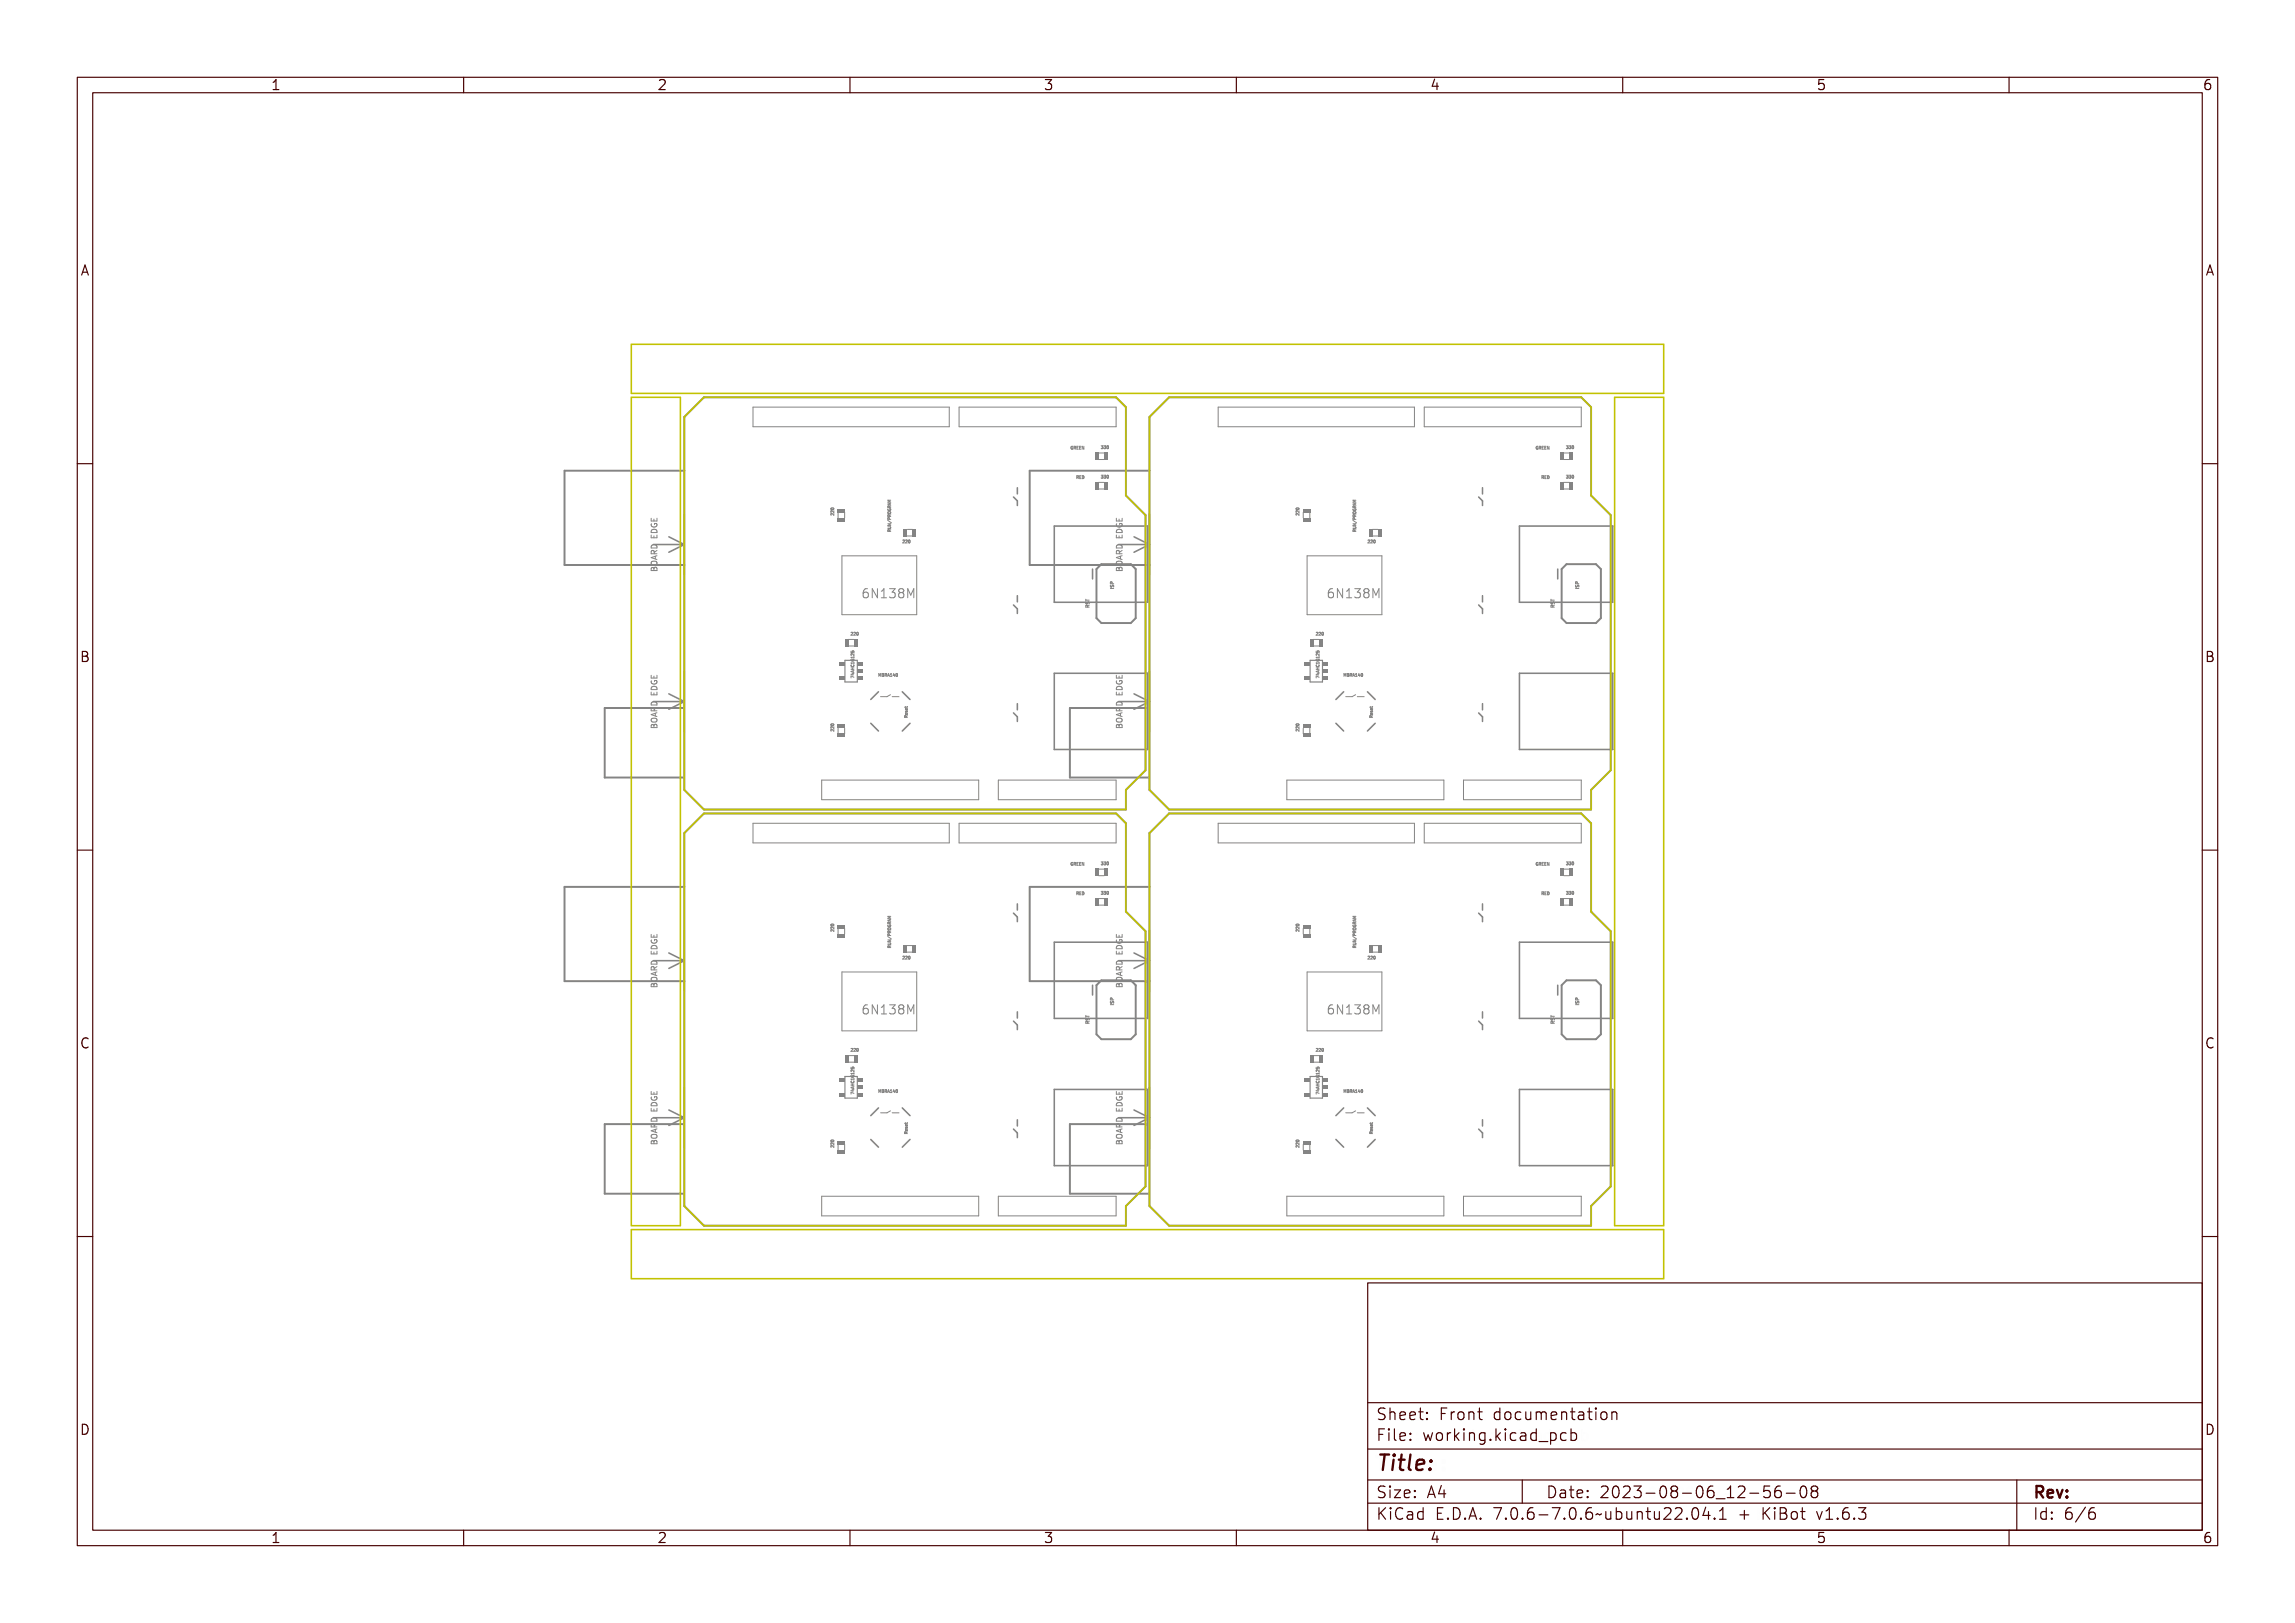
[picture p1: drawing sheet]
<svg xmlns="http://www.w3.org/2000/svg" width="297mm" height="210mm" viewBox="0 0 297 210" stroke-linecap="round" stroke-linejoin="round" font-family="sans-serif">
<defs><g id="words">
<text font-size="2.7" fill="#480000" x="178" y="190.3">Title:</text>
<g font-size="2" fill="#480000">
<text x="178" y="183.7">Sheet: Front documentation</text>
<text x="178" y="186.5">File: working.kicad_pcb</text>
<text x="178" y="193.9">Size: A4</text>
<text x="178" y="196.6">KiCad E.D.A. 7.0.6-7.0.6~ubuntu22.04.1 + KiBot v1.6.3</text>
<text x="200" y="193.9">Date: 2023-08-06_12-56-08</text>
<text x="263" y="196.6">Id: 6/6</text>
<text x="263" y="193.9">Rev:</text>
</g>
<g font-size="1.7" fill="#480000">
<text x="35" y="11.7">1</text>
<text x="85" y="11.7">2</text>
<text x="135" y="11.7">3</text>
<text x="185" y="11.7">4</text>
<text x="235" y="11.7">5</text>
<text x="285" y="11.7">6</text>
<text x="10.5" y="35.7">A</text>
<text x="285.5" y="35.7">A</text>
<text x="10.5" y="85.6">B</text>
<text x="285.5" y="85.6">B</text>
<text x="10.5" y="135.7">C</text>
<text x="285.5" y="135.7">C</text>
<text x="10.5" y="185.6">D</text>
<text x="285.5" y="185.6">D</text>
<text x="35" y="199.7">1</text>
<text x="85" y="199.7">2</text>
<text x="135" y="199.7">3</text>
<text x="185" y="199.7">4</text>
<text x="235" y="199.7">5</text>
<text x="285" y="199.7">6</text>
</g>
<g font-size="1.6" fill="#848484">
<text x="111.4" y="77.4">6N138M</text>
<text x="171.6" y="77.4">6N138M</text>
<text x="111.4" y="131.2">6N138M</text>
<text x="171.6" y="131.2">6N138M</text>
</g>
<g font-size=".5" fill="#848484">
<text x="138.9" y="58.1">GREEN</text>
<text x="142.6" y="58.1">330</text>
<text x="199.1" y="58.1">GREEN</text>
<text x="202.8" y="58.1">330</text>
<text x="139.5" y="61.9">RED</text>
<text x="142.6" y="61.9">330</text>
<text x="199.7" y="61.9">RED</text>
<text x="202.8" y="61.9">330</text>
<text x="107.9" y="66.5" transform="rotate(-90 107.9 66.5)">220</text>
<text x="115.3" y="67.9" transform="rotate(-90 115.3 67.9)">RUN/PROGRAM</text>
<text x="116.8" y="70.3">220</text>
<text x="168.1" y="66.5" transform="rotate(-90 168.1 66.5)">220</text>
<text x="175.5" y="67.9" transform="rotate(-90 175.5 67.9)">RUN/PROGRAM</text>
<text x="176.9" y="70.3">220</text>
<text x="110.3" y="82.2">220</text>
<text x="170.5" y="82.2">220</text>
<text x="110.5" y="87.8" transform="rotate(-90 110.5 87.8)">74AHC1G125</text>
<text x="114.1" y="87.5">MBRA140</text>
<text x="170.7" y="87.8" transform="rotate(-90 170.7 87.8)">74AHC1G125</text>
<text x="174.3" y="87.5">MBRA140</text>
<text x="107.9" y="94.5" transform="rotate(-90 107.9 94.5)">220</text>
<text x="117.4" y="92.9" transform="rotate(-90 117.4 92.9)">Reset</text>
<text x="168.1" y="94.5" transform="rotate(-90 168.1 94.5)">220</text>
<text x="177.6" y="92.9" transform="rotate(-90 177.6 92.9)">Reset</text>
<text x="138.9" y="112">GREEN</text>
<text x="142.6" y="111.9">330</text>
<text x="199.1" y="112">GREEN</text>
<text x="202.8" y="111.9">330</text>
<text x="139.5" y="115.8">RED</text>
<text x="142.6" y="115.7">330</text>
<text x="199.7" y="115.8">RED</text>
<text x="202.8" y="115.7">330</text>
<text x="107.9" y="120.4" transform="rotate(-90 107.9 120.4)">220</text>
<text x="115.3" y="121.8" transform="rotate(-90 115.3 121.8)">RUN/PROGRAM</text>
<text x="116.8" y="124.1">220</text>
<text x="168.1" y="120.4" transform="rotate(-90 168.1 120.4)">220</text>
<text x="175.5" y="121.8" transform="rotate(-90 175.5 121.8)">RUN/PROGRAM</text>
<text x="176.9" y="124.1">220</text>
<text x="110.3" y="136.1">220</text>
<text x="170.5" y="136.1">220</text>
<text x="110.5" y="141.6" transform="rotate(-90 110.5 141.6)">74AHC1G125</text>
<text x="114.1" y="141.4">MBRA140</text>
<text x="170.7" y="141.6" transform="rotate(-90 170.7 141.6)">74AHC1G125</text>
<text x="174.3" y="141.4">MBRA140</text>
<text x="107.9" y="148.3" transform="rotate(-90 107.9 148.3)">220</text>
<text x="177.6" y="146.8" transform="rotate(-90 177.6 146.8)">Reset</text>
</g>
</g></defs>
<g fill="none" stroke="#848484" stroke-width=".13">
<path d="M138.7 57.7a.2 .2 0 0 0-.1 .2 .2 .2 0 0 0 .1 .2M138.9 57.8h.1h.1a.13 .13 0 0 0-.2 .1 .14 .14 0 0 0 .2 .2l-.1-.1h.1v.1a.18 .18 0 0 1-.2 0 .18 .18 0 0 1 0-.3zM139.2 57.8h.2v.2l.1 .1-.2-.1-.1 .1zM139.3 57.8l.1 .1h-.1zM139.5 57.8h.2h-.1v.1h.1l-.1 .1v.1h.1h-.2zM139.8 57.8h.2h-.1v.1h.1l-.1 .1v.1h.1h-.2zM140.1 57.8l.2 .3v-.3v.3l-.1-.3-.1 .3zM142.7 57.7h.2l-.1 .2a.11 .11 0 0 1 .1 .2 .11 .11 0 0 1-.2-.1h.2l-.2-.1 .1-.1zM143 57.7h.2l-.1 .2a.11 .11 0 0 1 .1 .2 .11 .11 0 0 1-.2-.1h.2l-.2-.1 .2-.1zM143.3 57.7a.17 .17 0 0 1 .2 .2 .17 .17 0 0 1-.2 .1zM143.4 57.8h.1l-.1 .2zM198.9 57.7a.2 .2 0 0 0-.1 .2 .2 .2 0 0 0 .1 .2"/>
<path d="M199.1 57.8h.1h.1a.13 .13 0 0 0-.2 .1 .14 .14 0 0 0 .2 .2l-.1-.1h.1v.1a.18 .18 0 0 1-.2 0 .18 .18 0 0 1 0-.3zM199.4 57.8h.2v.2l.1 .1-.2-.1-.1 .1zM199.5 57.8l.1 .1h-.1zM199.7 57.8h.2h-.1v.1h.1l-.1 .1v.1h.1h-.2zM200 57.8h.2h-.1v.1h.1l-.1 .1v.1h.1h-.2zM200.3 57.8l.2 .3v-.3v.3l-.1-.3-.1 .3zM202.9 57.7h.2l-.1 .2a.11 .11 0 0 1 .1 .2 .11 .11 0 0 1-.2-.1h.2l-.2-.1 .1-.1zM203.2 57.7h.2l-.1 .2a.11 .11 0 0 1 .1 .2 .11 .11 0 0 1-.2-.1h.2l-.2-.1 .1-.1zM203.5 57.7a.17 .17 0 0 1 .2 .2 .17 .17 0 0 1-.2 .1zM203.6 57.8h.1l-.1 .2zM84.3 71.9l.7-.2v.1h-.2v.3h.2v.1l-.7-.2zM84.3 69.3v.4h.3v-.4v.4h.3v-.4h.1v.5h-.7z"/>
<path d="M84.3 67.5v.4h.3v-.4v.4h.3v-.4h.1v.5h-.7zM84.3 69.2v.4h.7v-.4M84.3 67.1v.3h.7v-.3M84.3 68.1h.1l-.1 .1a.27 .27 0 0 0 .3 .3 .27 .27 0 0 0 .3-.3h-.2v.1h-.1v-.2h.3a.33 .33 0 0 1 0 .5 .33 .33 0 0 1-.4 0l-.2-.2zM84.3 73.5l.2-.1 .1 .2 .1-.2h.2l.1 .1v.3h-.7zM84.3 72.7l.5-.1a.25 .25 0 0 1 .2 .3 .25 .25 0 0 1-.2 .2h-.3a.25 .25 0 0 1-.2-.1 .25 .25 0 0 1 0-.3zM84.3 70.6a.4 .4 0 0 1 .5-.1 .4 .4 0 0 1 .2 .4h-.7zM84.3 68.6a.4 .4 0 0 1 .5-.1 .4 .4 0 0 1 .2 .4h-.7zM84.3 67.8a.34 .34 0 0 0 .4 .4 .34 .34 0 0 0 .2-.5h-.2v.2M84.3 73l.2-.1 .1 .2a.2 .2 0 0 1 .2-.2 .2 .2 0 0 1 .2 .3v.2h-.7zM84.3 71.2h.2l.1 .1 .4-.2v.1l-.3 .2v.1h.3v.1h-.7zM84.3 72.4l.5-.1a.23 .23 0 0 1 .2 .3 .23 .23 0 0 1-.2 .2h-.2a.29 .29 0 0 1-.4-.2z"/>
<path d="M84.3 72.5a.32 .32 0 0 1 .4-.1 .32 .32 0 0 1 .2 .2 .32 .32 0 0 1-.6-.1zM84.3 72l.4-.1v.2zM84.3 70.6l.2-.1a.37 .37 0 0 1 .4 .1 .37 .37 0 0 1 .1 .4h-.7zM84.3 68.8l.2-.1a.37 .37 0 0 1 .4 .1 .37 .37 0 0 1 .1 .4h-.7zM84.4 73.1h.1l.1 .2h-.3zM84.4 71.3h.2v.2h-.3zM84.4 70.7l.4-.1 .1 .3h-.6zM84.4 68.9h.4l.1 .2h-.6zM84.6 67.2v.2M84.6 69.3v.3M84.6 73.6v.2M84.7 71.7l-.1-.4h-.3v.4h.7"/>
<path d="M84.7 73h.2v.3h-.3zM84.8 72v.3M85 71.9l-.7 .3 .7 .2M85 71.2l-.3 .3M107.6 65.7a.18 .18 0 0 1 .2 0 .18 .18 0 0 1 .1 .2h-.3zM107.6 66.3h.1l.2 .1v-.1v.2l-.2-.2-.1 .2zM107.6 66h.1l.2 .1v-.1v.2l-.2-.2-.1 .2zM107.6 65.8h.3h-.2zM107.9 66.4v.3l-.2-.2M111.6 76.4l.4-.2 .2 .1v.1a.34 .34 0 0 0-.4 0 .34 .34 0 0 0-.1 .4 .37 .37 0 0 1 .5 .1 .37 .37 0 0 1-.1 .5 .37 .37 0 0 1-.5-.2l-.1-.6zM111.7 76.8a.23 .23 0 0 1 .4 .2 .23 .23 0 0 1-.4 .2zM112.5 76.3h.2l.4 .9v-.9h.1v1.1h-.2l-.4-.9v.9h-.1z"/>
<path d="M113.5 76.3h.4v1h.2v.1h-.6v-.1h.3v-.9h-.3zM114.4 76.3a.36 .36 0 0 1 .5 0 .36 .36 0 0 1 0 .5h-.1a.35 .35 0 0 1 .2 .5 .35 .35 0 0 1-.5 .1h-.1v-.2a.27 .27 0 0 0 .4 .1 .27 .27 0 0 0 0-.4h-.2v-.2a.22 .22 0 0 0 .2 0 .22 .22 0 0 0 0-.3 .22 .22 0 0 0-.3 0h-.1zM114.9 68.2h.3M114.9 67.4h.3a.12 .12 0 0 1 .1 .1 .12 .12 0 0 1-.1 .1l-.3-.1h.3v-.1zM114.9 67.1h.4l-.3 .1 .3 .1h-.4l.3-.2zM114.9 66.8l.4 .2zM114.9 65l.4-.1-.1 .1 .1 .2zM114.9 64.6h.4l-.3 .1h.2l-.2 .2h.3h-.4l.2-.1zM114.9 65.6h.1a.13 .13 0 0 0 .1 .1 .13 .13 0 0 0 .1-.1h-.1h.2a.17 .17 0 0 1-.2 .2 .17 .17 0 0 1-.2-.2zM115 67.7h.1l.2-.1-.2 .2 .2 .1h-.4zM115 66.5h.1v.1l.2 .1h-.4zM115 66.2h.1l.2-.1-.2 .2 .2 .1h-.4z"/>
<path d="M115 65.3h.1l.2-.1-.2 .2 .2 .1h-.4zM115 65.9h.3a.16 .16 0 0 1-.2 .2 .16 .16 0 0 1-.1-.2zM115 65.9l.3 .1h-.3zM115 65.1l.2-.1v.1zM115 67.7h.1v.1h-.1zM115 66.2h.1v.1h-.1zM115 65.3h.1v.1h-.1zM115 66.5h.1v.1h-.1zM115.1 68.8v-.2h-.2v.2h.4M115.2 68.4h-.3M115.2 68.2h.1M115.3 68.3l-.1 .1"/>
<path d="M115.3 68.2v.1M115.3 68.5l-.2 .2M115.4 76.3a.32 .32 0 0 1 .5 0 .32 .32 0 0 1-.1 .5 .33 .33 0 0 1 .1 .5 .33 .33 0 0 1-.5 0 .33 .33 0 0 1 .1-.5l-.2-.2zM116.2 76.3h.2l.2 .5 .2-.5h.2v1.1h-.1v-1l-.2 .6h-.2l-.2-.6v1h-.1zM116.8 69.9a.16 .16 0 0 1 .2 .1 .16 .16 0 0 1-.2 .2l.2 .1h-.2l.2-.3zM117.1 69.9a.16 .16 0 0 1 .2 .1 .16 .16 0 0 1-.2 .2l.2 .1h-.2l.2-.3zM117.4 69.9h.1a.17 .17 0 0 1 .1 .2 .17 .17 0 0 1-.2 .1zM117.5 76.2l.4 .8 .4-.8v1.1M117.5 69.9l.1 .1-.1 .2zM139.5 61.6h.2v.2l.1 .1-.2-.1-.1 .1zM139.6 61.6l.1 .1-.1 .1zM139.8 61.6h.2h-.1v.1h.1l-.1 .1v.1h.1h-.2z"/>
<path d="M140.1 61.6a.19 .19 0 0 1 .2 .2 .19 .19 0 0 1-.2 .1zM140.2 61.6a.14 .14 0 0 1 .1 .2 .14 .14 0 0 1-.1 .1zM140.5 77.7h.5M140.5 77.5v.3M140.5 77.9l.1 .2h.1l.2-.2v.2M140.6 77.7v.1l.4 .1h-.4v.1zM140.6 78.1l.1 .2a.15 .15 0 0 1 .1-.2 .15 .15 0 0 1 .2 0 .15 .15 0 0 1-.1 .2l.1-.1-.1-.1a.16 .16 0 0 1-.2 .2 .16 .16 0 0 1-.1-.2zM140.6 78.5h.2l.2-.1-.2 .2 .2 .1h-.4zM140.7 78.5h.1v.1h-.2zM140.7 78.6v-.2l-.1-.1-.1 .3h.5M141 78.3l-.3 .2M142.2 63.3h.7"/>
<path d="M142.2 62.4h.7M142.7 61.5h.2l-.1 .2a.11 .11 0 0 1 .1 .2 .11 .11 0 0 1-.2-.1h.2l-.2-.1 .1-.1zM143 61.5h.2l-.1 .2a.11 .11 0 0 1 .1 .2 .11 .11 0 0 1-.2-.1h.2l-.2-.1 .2-.1zM143.3 61.6v-.1a.17 .17 0 0 1 .2 .2 .17 .17 0 0 1-.2 .1zM143.4 61.6h.1l-.1 .3zM143.7 76.1h.4M143.7 75.7v.2h.2M143.8 76v.1h.3l.1-.1v.2h-.1h-.3zM143.8 75.7l.1 .2a.15 .15 0 0 1 .1-.2 .15 .15 0 0 1 .2 0 .15 .15 0 0 1-.1 .2v-.1l-.1-.1a.16 .16 0 0 1-.1 .2 .16 .16 0 0 1-.1-.2zM143.8 75.3h.1l.1 .2 .2 .1h-.4zM143.8 75.4h.1l.1 .1h-.2zM143.9 75.9l.1-.2 .1 .3"/>
<path d="M143.9 75.9h.1M143.9 75.5v-.2h-.2v.2h.4M144.5 71.9l.7-.2v.1h-.2v.3h.2v.1l-.7-.2zM144.5 69.3v.4h.3v-.4v.4h.3v-.4h.1v.5h-.7zM144.5 67.5v.4h.3v-.4v.4h.3v-.4h.1v.5h-.7zM144.5 67.1v.3h.7v-.3M144.5 69.2v.4h.7v-.4M144.5 68.1h.1l-.1 .1a.27 .27 0 0 0 .3 .3 .27 .27 0 0 0 .3-.3h-.2v.1h-.1v-.2h.3a.33 .33 0 0 1 0 .5 .33 .33 0 0 1-.4 0l-.2-.2zM144.5 73.5l.2-.1 .1 .2 .1-.2h.2l.1 .1v.3h-.7zM144.5 67.8a.34 .34 0 0 0 .3 .4 .34 .34 0 0 0 .3-.5h-.2v.2M144.5 68.6a.4 .4 0 0 1 .5-.1 .4 .4 0 0 1 .2 .4h-.7zM144.5 72.7l.5-.1a.25 .25 0 0 1 .2 .3 .25 .25 0 0 1-.2 .2h-.3a.25 .25 0 0 1-.2-.1 .25 .25 0 0 1 0-.3z"/>
<path d="M144.5 73l.2-.1 .1 .2a.2 .2 0 0 1 .2-.2 .2 .2 0 0 1 .2 .3v.2h-.7zM144.5 71.2h.2l.1 .1 .4-.2v.1l-.3 .2v.1h.3v.1h-.7zM144.5 72.4l.5-.1a.23 .23 0 0 1 .2 .3 .23 .23 0 0 1-.2 .2h-.2a.29 .29 0 0 1-.4-.2zM144.5 72.5a.32 .32 0 0 1 .4-.1 .32 .32 0 0 1 .2 .2 .32 .32 0 0 1-.6-.1zM144.5 72l.4-.1v.2zM144.5 70.6l.2-.1a.37 .37 0 0 1 .4 .1 .37 .37 0 0 1 .1 .4h-.7zM144.5 68.8l.2-.1a.37 .37 0 0 1 .4 .1 .37 .37 0 0 1 .1 .4h-.7zM144.6 73.1h.1l.1 .2h-.3zM144.6 71.3h.2v.2h-.3zM144.6 70.5a.39 .39 0 0 1 .4 0 .39 .39 0 0 1 .2 .4h-.7zM144.6 70.7h.4l.1 .2h-.6zM144.6 68.9h.4l.1 .2h-.6z"/>
<path d="M144.8 67.2v.2M144.8 69.3v.3M144.8 73.6v.2M144.9 71.7l-.1-.4h-.3v.4h.7M144.9 73h.2v.3h-.3zM145 72v.3M145.2 71.9l-.7 .3 .7 .2M145.2 71.2l-.3 .3M167.8 65.7a.18 .18 0 0 1 .2 0 .18 .18 0 0 1 .1 .2h-.3zM167.8 66.3h.1l.2 .1v-.1v.2l-.2-.2-.1 .2zM167.8 66h.1l.2 .1v-.1v.2l-.2-.2-.1 .2zM167.8 65.8h.3h-.2z"/>
<path d="M168.1 66.4v.3l-.2-.2M171.8 76.4l.3-.2 .3 .1v.1a.34 .34 0 0 0-.4 0 .34 .34 0 0 0-.1 .4 .37 .37 0 0 1 .5 .1 .37 .37 0 0 1-.1 .5 .37 .37 0 0 1-.5-.2l-.1-.6zM171.9 76.8a.23 .23 0 0 1 .4 .2 .23 .23 0 0 1-.4 .2zM172.7 76.3h.2l.3 .9v-.9h.2v1.1h-.2l-.4-.9v.9h-.1zM173.7 76.3h.4v1h.2v.1h-.6v-.1h.2v-.9h-.2zM174.6 76.3a.36 .36 0 0 1 .5 0 .36 .36 0 0 1 0 .5h-.1a.35 .35 0 0 1 .2 .5 .35 .35 0 0 1-.5 .1h-.1v-.2a.27 .27 0 0 0 .4 .1 .27 .27 0 0 0 0-.4h-.3v-.2a.22 .22 0 0 0 .3 0 .22 .22 0 0 0 0-.3 .22 .22 0 0 0-.3 0h-.1zM175.1 68.2h.3M175.1 67.4h.2a.12 .12 0 0 1 .2 .1 .12 .12 0 0 1-.2 .1l-.2-.1h.3v-.1zM175.1 67.1h.4l-.3 .1 .3 .1h-.4l.3-.2zM175.1 66.8l.4 .2zM175.1 65l.4-.1-.1 .1 .1 .2zM175.1 64.6h.4l-.3 .1h.2l-.2 .2h.3h-.4l.2-.1z"/>
<path d="M175.1 65.6h.1a.13 .13 0 0 0 .1 .1 .13 .13 0 0 0 .1-.1h-.1h.2a.17 .17 0 0 1-.2 .2 .17 .17 0 0 1-.2-.2zM175.1 67.7h.2l.2-.1-.2 .2 .2 .1h-.4zM175.1 66.5h.2v.1l.2 .1h-.4zM175.1 66.2h.2l.2-.1-.2 .2 .2 .1h-.4zM175.1 65.3h.2l.2-.1-.2 .2 .2 .1h-.4zM175.2 65.9h.3a.16 .16 0 0 1-.2 .2 .16 .16 0 0 1-.1-.2zM175.2 65.9l.3 .1h-.3zM175.2 65.1l.2-.1v.1zM175.2 67.7h.1v.1h-.1zM175.2 66.2h.1v.1h-.1zM175.2 65.3h.1v.1h-.1zM175.2 66.5h.1v.1h-.1z"/>
<path d="M175.3 68.8v-.2h-.2v.2h.4M175.4 68.4h-.3M175.4 68.2h.1M175.5 68.3l-.1 .1M175.5 68.2v.1M175.5 68.5l-.2 .2M175.6 76.3a.32 .32 0 0 1 .5 0 .32 .32 0 0 1-.1 .5 .33 .33 0 0 1 .1 .5 .33 .33 0 0 1-.5 0 .33 .33 0 0 1 .1-.5l-.2-.2zM176.4 76.3h.2l.2 .5 .2-.5h.2v1.1h-.1v-1l-.2 .6h-.2l-.2-.6v1h-.1zM177 69.9a.16 .16 0 0 1 .2 .1 .16 .16 0 0 1-.2 .2l.2 .1h-.2l.2-.3zM177.3 69.9a.16 .16 0 0 1 .2 .1 .16 .16 0 0 1-.2 .2l.2 .1h-.2l.2-.3zM177.6 69.9h.1a.17 .17 0 0 1 .1 .2 .17 .17 0 0 1-.2 .1zM177.7 69.9l.1 .1-.1 .2z"/>
<path d="M177.7 76.2l.4 .8 .4-.8v1.1M199.7 61.6h.2v.2l.1 .1-.2-.1-.1 .1zM199.8 61.6l.1 .1-.1 .1zM200 61.6h.2h-.1v.1h.1l-.1 .1v.1h.1h-.2zM200.3 61.6a.19 .19 0 0 1 .2 .2 .19 .19 0 0 1-.2 .1zM200.4 61.6a.14 .14 0 0 1 .1 .2 .14 .14 0 0 1-.1 .1zM200.7 77.5v.3M200.7 77.7h.4M200.7 77.9l.1 .2 .2-.2M200.8 77.7v.1l.4 .1h-.4v.1zM200.8 78.1l.1 .2a.15 .15 0 0 1 .1-.2 .15 .15 0 0 1 .2 0 .15 .15 0 0 1-.1 .2l.1-.1-.1-.1a.16 .16 0 0 1-.2 .2 .16 .16 0 0 1-.1-.2zM200.8 78.5h.2l.2-.1-.2 .2 .2 .1h-.4z"/>
<path d="M200.9 78.5h.1v.1h-.2zM200.9 78.6v-.2l-.1-.1-.1 .3h.4M201 77.9h.1v.2M201 77.9h.1M201.1 78.3l-.2 .2M202.9 61.5h.2l-.1 .2a.11 .11 0 0 1 .1 .2 .11 .11 0 0 1-.2-.1h.2l-.2-.1 .1-.1zM203.2 61.5h.2l-.1 .2a.11 .11 0 0 1 .1 .2 .11 .11 0 0 1-.2-.1h.2l-.2-.1 .1-.1zM203.5 61.6v-.1a.17 .17 0 0 1 .2 .2 .17 .17 0 0 1-.2 .1zM203.6 61.6h.1l-.1 .3zM203.9 76.1h.4M203.9 75.9h.1M203.9 75.7v.2"/>
<path d="M203.9 75.3v.2h.4M203.9 75.9h.2l.1-.2 .1 .3M203.9 75.3h.1M203.9 75.3h.2M204 76v.1h.3l.1-.1v.2h-.1h-.3zM204 75.7l.1 .2a.15 .15 0 0 1 0-.2 .15 .15 0 0 1 .2 0 .15 .15 0 0 1 0 .2v-.1l-.1-.1a.16 .16 0 0 1-.1 .2 .16 .16 0 0 1-.1-.2zM204 75.3h.1l.1 .2 .2 .1h-.4zM204 75.4h.1l.1 .1h-.2zM204.1 75.3h.1M204.1 75.3v.2M84.3 92.2l.7-.2v.1h-.2v.3l.2 .1v.1l-.7-.3zM84.3 89.7v.3h.3v-.3v.3h.3v-.4h.1v.5h-.7z"/>
<path d="M84.3 87.9v.3h.3v-.3v.3h.3v-.4h.1v.5h-.7zM84.3 87.4v.3h.7v-.3M84.3 89.6v.3h.7v-.3M84.3 88.5h.1l-.1 .1a.27 .27 0 0 0 .3 .3 .27 .27 0 0 0 .3-.4h-.2v.1h-.1v-.2h.3a.33 .33 0 0 1 0 .5 .33 .33 0 0 1-.4 0l-.2-.1zM84.3 88.1a.34 .34 0 0 0 .4 .4 .34 .34 0 0 0 .2-.4h-.2v.1M84.3 88.9a.4 .4 0 0 1 .5-.1 .4 .4 0 0 1 .2 .4h-.7zM84.3 90.9a.4 .4 0 0 1 .5-.1 .4 .4 0 0 1 .2 .4h-.7zM84.3 93l.5-.1a.25 .25 0 0 1 .2 .3 .25 .25 0 0 1-.2 .2h-.3a.25 .25 0 0 1-.2-.1 .25 .25 0 0 1 0-.3zM84.3 93.8h.2l.1 .1 .1-.1 .2-.1 .1 .2v.2h-.7zM84.3 93.3h.2l.1 .1a.2 .2 0 0 1 .2-.2 .2 .2 0 0 1 .2 .3v.2h-.7zM84.3 91.5h.2l.1 .1 .4-.2v.1l-.3 .2v.1h.3v.1h-.7zM84.3 92.7l.5-.1a.23 .23 0 0 1 .2 .3 .23 .23 0 0 1-.2 .2h-.2a.29 .29 0 0 1-.4-.2z"/>
<path d="M84.3 92.8a.32 .32 0 0 1 .4-.1 .32 .32 0 0 1 .2 .2 .32 .32 0 0 1-.6-.1zM84.3 92.3l.4-.1v.2zM84.3 90.9h.2a.37 .37 0 0 1 .4 0 .37 .37 0 0 1 .1 .4h-.7zM84.3 89.1h.2a.37 .37 0 0 1 .4 0 .37 .37 0 0 1 .1 .4h-.7zM84.4 93.4h.1l.1 .2h-.3zM84.4 91.6h.2v.2h-.3zM84.4 91h.4l.1 .2h-.6zM84.4 89.2h.4l.1 .2h-.6zM84.6 87.5v.2M84.6 89.7v.2M84.6 93.9v.2M84.7 92l-.1-.4h-.3v.4h.7"/>
<path d="M84.7 93.4h.2v.2h-.3zM84.8 92.3v.3M85 92.2l-.7 .3 .7 .2M85 91.5l-.3 .3M107.6 93.7a.18 .18 0 0 1 .2-.1 .18 .18 0 0 1 .1 .2h-.3zM107.6 94.2h.1l.2 .2v-.2v.2l-.2-.1-.1 .1zM107.6 93.9h.1l.2 .2v-.2v.2l-.2-.1-.1 .1zM107.6 93.7h.3l-.2 .1zM107.9 94.4v.2l-.2-.2M110.1 84.2v.2h.2v-.1l.2-.1M110.2 87.5l.3 .2-.3-.1v.2zM110.2 87.3l.2-.1 .1 .1h-.1v.2z"/>
<path d="M110.2 87l.3-.1-.1 .1 .1 .2zM110.2 86.6h.3l-.2 .1v.1l.2 .1h-.3l.1-.1v-.1zM110.2 86.1h.3v-.1v.2v-.1h-.3v.1zM110.2 85.5h.3v-.1v.2v-.1h-.3v.1zM110.2 84.9v.1h.1a.12 .12 0 0 1 .1-.2 .12 .12 0 0 1 .1 .1 .12 .12 0 0 1 0 .2l-.1-.2-.1 .1h-.1zM110.2 86.3a.13 .13 0 0 0 .1 .2 .14 .14 0 0 0 .2-.2 .18 .18 0 0 1-.2 .3 .17 .17 0 0 1-.1-.3zM110.2 85.7a.13 .13 0 0 0 .1 .2 .13 .13 0 0 0 .2-.1h-.2v-.1h.2a.18 .18 0 0 1-.2 .3 .17 .17 0 0 1-.1-.3zM110.2 85.2l.1-.1 .2 .2v-.2v.3l-.2-.2-.1 .2zM110.2 87.3h.2v.1zM110.2 87h.2v.1zM110.3 81.9a.16 .16 0 0 1 .2 .1 .16 .16 0 0 1-.1 .2h.1h-.2l.2-.3zM110.3 82l-.2 .2h.3"/>
<path d="M110.5 84.2v.1M110.5 84.3v.1M110.5 84.6v.2l-.2-.2-.2 .1M110.6 81.9a.16 .16 0 0 1 .2 .1 .16 .16 0 0 1-.1 .2h.1h-.2l.2-.3zM110.9 81.9l.1-.1a.17 .17 0 0 1 .1 .2 .17 .17 0 0 1-.2 .2zM111 81.9l.1 .1-.1 .2zM114 87.1l-.1 .3-.2-.3v.4M114.2 87.2l.1 .2 .1-.2v.3v-.3l-.1 .2-.1-.2v.3zM114.5 87.2h.2l-.1 .1a.11 .11 0 0 1 .1 .2 .1 .1 0 0 1-.1 0h-.1zM114.5 87.4h.1v.1h-.1zM114.5 87.2h.1v.1h-.1zM114.8 87.2h.2l-.1 .2 .1 .1-.1-.1-.1 .1z"/>
<path d="M114.8 87.2l.1 .1h-.1zM115.2 87.2l.1 .3v-.1l-.2 .1zM115.2 87.2v.2h-.1zM115.4 87.2h.1v.3h.1h-.2l.1-.3zM115.8 87.2l.1 .3h-.2zM115.8 87.2v.2h-.1zM116 87.2a.17 .17 0 0 1 .2 .2 .17 .17 0 0 1-.2 .1zM116.1 87.2l.1 .1-.1 .2zM117.1 92.7l.2 .1 .1-.2-.1 .2 .1 .1h-.3zM117.1 92.8l.1-.1 .1 .2h-.2zM117.2 91.5v.1h.2v-.1v.1l-.2 .1-.1-.1zM117.2 92.1l.1 .1a.11 .11 0 0 1 0-.1 .11 .11 0 0 1 .2 0 .11 .11 0 0 1-.1 .2v-.2l-.1 .2h-.1z"/>
<path d="M117.2 92.4h.1v.2l.1-.1v-.1a.14 .14 0 0 1-.1 .2 .14 .14 0 0 1-.1-.2zM117.2 91.8h.1v.2l.1-.1v-.1a.14 .14 0 0 1-.1 .2 .14 .14 0 0 1-.1-.2zM117.2 92.4l.1 .2zM117.2 91.8l.1 .2zM144.5 92.2l.7-.2v.1h-.2v.3l.2 .1v.1l-.7-.3zM144.5 89.7v.3h.3v-.3v.3h.3v-.4h.1v.5h-.7zM144.5 87.9v.3h.3v-.3v.3h.3v-.4h.1v.5h-.7zM144.5 87.4v.3h.7v-.3M144.5 89.6v.3h.7v-.3M144.5 88.5h.1l-.1 .1a.27 .27 0 0 0 .3 .3 .27 .27 0 0 0 .3-.4h-.2v.1h-.1v-.2h.3a.33 .33 0 0 1 0 .5 .33 .33 0 0 1-.4 0l-.2-.1zM144.5 88.1a.34 .34 0 0 0 .4 .4 .34 .34 0 0 0 .2-.4h-.2v.1M144.5 88.9a.4 .4 0 0 1 .5-.1 .4 .4 0 0 1 .2 .4h-.7z"/>
<path d="M144.5 90.9a.4 .4 0 0 1 .5-.1 .4 .4 0 0 1 .2 .4h-.7zM144.5 93l.5-.1a.25 .25 0 0 1 .2 .3 .25 .25 0 0 1-.2 .2h-.3a.25 .25 0 0 1-.2-.1 .25 .25 0 0 1 0-.3zM144.5 93.8h.2l.1 .1 .1-.1 .2-.1 .1 .2v.2h-.7zM144.5 93.3h.2l.1 .1a.2 .2 0 0 1 .2-.2 .2 .2 0 0 1 .2 .3v.2h-.7zM144.5 91.5h.2l.1 .1 .4-.2v.1l-.3 .2v.1h.3v.1h-.7zM144.5 92.7l.5-.1a.23 .23 0 0 1 .2 .3 .23 .23 0 0 1-.2 .2h-.2a.29 .29 0 0 1-.4-.2zM144.5 92.8a.32 .32 0 0 1 .4-.1 .32 .32 0 0 1 .2 .2 .32 .32 0 0 1-.6-.1zM144.5 92.3l.4-.1v.2zM144.5 90.9h.2a.37 .37 0 0 1 .4 0 .37 .37 0 0 1 .1 .4h-.7zM144.5 89.1h.2a.37 .37 0 0 1 .4 0 .37 .37 0 0 1 .1 .4h-.7zM144.6 93.4h.1l.1 .2h-.3zM144.6 91.6h.2v.2h-.3z"/>
<path d="M144.6 91h.4l.1 .2h-.6zM144.6 89.2h.4l.1 .2h-.6zM144.8 87.5v.2M144.8 89.7v.2M144.8 93.9v.2M144.9 92l-.1-.4h-.3v.4h.7M144.9 93.4h.2v.2h-.3zM145 92.3v.3M145.2 92.2l-.7 .3 .7 .2M145.2 91.5l-.3 .3M167.8 93.7a.18 .18 0 0 1 .2-.1 .18 .18 0 0 1 .1 .2h-.3zM167.8 94.2h.1l.2 .2v-.2v.2l-.2-.1-.1 .1z"/>
<path d="M167.8 93.9h.1l.2 .2v-.2v.2l-.2-.1-.1 .1zM167.8 93.7h.3l-.2 .1zM168.1 94.4v.2l-.2-.2M170.3 84.2v.2h.2v-.1M170.4 87.5l.3 .2-.3-.1v.2zM170.4 87.3l.2-.1 .1 .1h-.1v.2zM170.4 87l.3-.1-.1 .1 .1 .2zM170.4 86.6h.3l-.2 .1v.1l.2 .1h-.3l.1-.1v-.1zM170.4 86.1h.3v-.1v.2v-.1h-.3v.1zM170.4 85.5h.3v-.1v.2v-.1h-.3v.1zM170.4 84.9v.1h.1a.12 .12 0 0 1 .1-.2 .12 .12 0 0 1 .1 .1 .12 .12 0 0 1 0 .2l-.1-.2-.1 .1h-.1zM170.4 86.3a.13 .13 0 0 0 .1 .2 .14 .14 0 0 0 .2-.2 .18 .18 0 0 1-.2 .3 .17 .17 0 0 1-.1-.3z"/>
<path d="M170.4 85.7a.13 .13 0 0 0 .1 .2 .13 .13 0 0 0 .2-.1h-.2v-.1h.2a.18 .18 0 0 1-.2 .3 .17 .17 0 0 1-.1-.3zM170.4 85.2l.1-.1 .2 .2v-.2v.3l-.2-.2-.1 .2zM170.4 87.3h.2v.1zM170.4 87h.2v.1zM170.5 81.9a.16 .16 0 0 1 .2 .1 .16 .16 0 0 1-.1 .2h.1h-.2l.2-.3zM170.5 84.2l.2 .1v.1M170.5 84.2v.1M170.5 82l-.2 .2h.3M170.7 84.6v.2l-.2-.2-.2 .1M170.8 81.9a.16 .16 0 0 1 .2 .1 .16 .16 0 0 1-.1 .2h.1h-.2l.2-.3zM171.1 81.9l.1-.1a.17 .17 0 0 1 .1 .2 .17 .17 0 0 1-.2 .2zM171.2 81.9l.1 .1-.1 .2z"/>
<path d="M173.9 87.5v-.4l.2 .3 .1-.3v.4M174.4 87.2l.1 .2 .1-.2v.3v-.3l-.1 .2-.1-.2v.3zM174.7 87.2h.2l-.1 .1a.11 .11 0 0 1 .1 .2 .1 .1 0 0 1-.1 0h-.1zM174.7 87.4h.1v.1h-.1zM174.7 87.2h.1v.1h-.1zM175 87.2h.2l-.1 .2 .1 .1-.1-.1-.1 .1zM175 87.2l.1 .1h-.1zM175.4 87.2l.1 .3v-.1l-.3 .1zM175.4 87.2v.2h-.1zM175.6 87.2h.1v.3h.1h-.2h.1v-.3zM176 87.2l.1 .3h-.2zM176 87.2v.2h-.1z"/>
<path d="M176.2 87.2a.17 .17 0 0 1 .2 .2 .17 .17 0 0 1-.2 .1zM176.3 87.2l.1 .1-.1 .2zM177.3 92.7l.2 .1 .1-.2-.1 .2 .1 .1h-.3zM177.3 92.8l.1-.1 .1 .2h-.2zM177.4 91.5v.1h.2v-.1v.1l-.2 .1-.1-.1zM177.4 92.1l.1 .1a.11 .11 0 0 1 0-.1 .11 .11 0 0 1 .1 0 .11 .11 0 0 1 0 .2v-.2l-.1 .2h-.1zM177.4 92.4h.1v.2l.1-.1v-.1a.14 .14 0 0 1-.1 .2 .14 .14 0 0 1-.1-.2zM177.4 91.8h.1v.2l.1-.1v-.1a.14 .14 0 0 1-.1 .2 .14 .14 0 0 1-.1-.2zM177.4 92.4l.1 .2zM177.4 91.8l.1 .2zM107.6 119.6a.18 .18 0 0 1 .2-.1 .18 .18 0 0 1 .1 .2h-.3zM107.6 119.9l.1-.1 .2 .2v-.2v.2l-.2-.1-.1 .1z"/>
<path d="M107.6 119.6h.3l-.2 .1zM114.9 118.9l.4-.1-.1 .1 .1 .2zM114.9 118.5h.4h-.3l.2 .1-.2 .1h.3h-.4l.2-.1zM114.9 119.4h.1a.13 .13 0 0 0 .1 .2 .13 .13 0 0 0 .1-.2l-.1 .1v-.1h.2a.17 .17 0 0 1-.2 .2 .17 .17 0 0 1-.2-.2zM115 119.1l.1 .1 .2-.1-.2 .1 .2 .1h-.4zM115 119.7l.3 .1a.16 .16 0 0 1-.2 .1 .16 .16 0 0 1-.1-.2zM115 119.8h.3l-.3 .1zM115 118.9h.2v.1zM115 119.2h.1v.1h-.1zM138.7 111.6a.2 .2 0 0 0-.1 .2 .2 .2 0 0 0 .1 .2M138.9 111.7l.1-.1 .1 .1a.13 .13 0 0 0-.2 .1 .13 .13 0 0 0 .2 .1l-.1-.1h.1v.2a.18 .18 0 0 1-.2-.1 .18 .18 0 0 1 0-.2zM139.2 111.6h.2v.2l.1 .2-.2-.2-.1 .2z"/>
<path d="M139.3 111.7l.1 .1h-.1zM139.5 115.4l.2 .1v.1l.1 .2-.2-.2-.1 .2zM139.5 111.6h.2l-.1 .1v.1h.1h-.1v.1l.1 .1h-.2zM139.6 115.5l.1 .1h-.1zM139.8 115.4h.2l-.1 .1v.1h.1h-.1v.2h.1h-.2zM139.8 111.6h.2l-.1 .1v.1h.1h-.1v.1l.1 .1h-.2zM140.1 111.6l.2 .3v-.3v.4l-.1-.3-.1 .3zM140.1 115.4a.19 .19 0 0 1 .2 .2 .19 .19 0 0 1-.2 .2zM140.2 115.5a.14 .14 0 0 1 .1 .1 .14 .14 0 0 1-.1 .2zM142.7 115.4h.2l-.1 .1a.11 .11 0 0 1 .1 .2 .11 .11 0 0 1-.2 0l.2-.1h-.2l.1-.2zM142.7 111.6h.2l-.1 .1a.11 .11 0 0 1 .1 .2 .11 .11 0 0 1-.2 0l.2-.1-.2-.1 .1-.1zM143 115.4h.2l-.1 .1a.11 .11 0 0 1 .1 .2 .11 .11 0 0 1-.2 0l.2-.1h-.2l.2-.2z"/>
<path d="M143 111.6h.2l-.1 .1a.11 .11 0 0 1 .1 .2 .11 .11 0 0 1-.2 0l.2-.1-.2-.1 .2-.1zM143.3 115.4a.17 .17 0 0 1 .2 .2 .17 .17 0 0 1-.2 .1zM143.3 111.6a.17 .17 0 0 1 .2 .1 .17 .17 0 0 1-.2 .2zM143.4 115.4l.1 .1-.1 .2zM143.4 111.6l.1 .1-.1 .2zM167.8 119.6a.18 .18 0 0 1 .2-.1 .18 .18 0 0 1 .1 .2h-.3zM167.8 119.9l.1-.1 .2 .2v-.2v.2l-.2-.1-.1 .1zM167.8 119.6h.3l-.2 .1zM175.1 118.9l.4-.1-.1 .1 .1 .2zM175.1 118.5h.4h-.3l.2 .1-.2 .1h.3h-.4l.2-.1zM175.1 119.4h.1a.13 .13 0 0 0 .1 .2 .13 .13 0 0 0 .1-.2l-.1 .1v-.1h.2a.17 .17 0 0 1-.2 .2 .17 .17 0 0 1-.2-.2zM175.1 119.1l.2 .1 .2-.1-.2 .1 .2 .1h-.4z"/>
<path d="M175.2 119.7l.3 .1a.16 .16 0 0 1-.2 .1 .16 .16 0 0 1-.1-.2zM175.2 119.8h.3l-.3 .1zM175.2 118.9h.2v.1zM175.2 119.2h.1v.1h-.1zM198.9 111.6a.2 .2 0 0 0-.1 .2 .2 .2 0 0 0 .1 .2M199.1 111.7l.1-.1 .1 .1a.13 .13 0 0 0-.2 .1 .13 .13 0 0 0 .2 .1l-.1-.1h.1v.2a.18 .18 0 0 1-.2-.1 .18 .18 0 0 1 0-.2zM199.4 111.6l.2 .1v.1l.1 .2-.2-.2-.1 .2zM199.5 111.7l.1 .1h-.1zM199.7 115.4l.2 .1v.1l.1 .2-.2-.2-.1 .2zM199.7 111.6h.2l-.1 .1v.1h.1h-.1v.1l.1 .1h-.2zM199.8 115.5l.1 .1h-.1zM200 115.4h.2l-.1 .1v.1h.1h-.1v.2h.1h-.2z"/>
<path d="M200 111.6h.2l-.1 .1v.1h.1h-.1v.1l.1 .1h-.2zM200.3 115.4a.19 .19 0 0 1 .2 .2 .19 .19 0 0 1-.2 .2zM200.3 111.6l.2 .3v-.3v.4l-.1-.3-.1 .3zM200.4 115.5a.14 .14 0 0 1 .1 .1 .14 .14 0 0 1-.1 .2zM202.9 115.4h.2l-.1 .1a.11 .11 0 0 1 .1 .2 .11 .11 0 0 1-.2 0l.2-.1h-.2l.1-.2zM202.9 111.6h.2l-.1 .1a.11 .11 0 0 1 .1 .2 .11 .11 0 0 1-.2 0l.2-.1-.2-.1 .1-.1zM203.2 115.4h.2l-.1 .1a.11 .11 0 0 1 .1 .2 .11 .11 0 0 1-.2 0l.2-.1h-.2l.1-.2zM203.2 111.6h.2l-.1 .1a.11 .11 0 0 1 .1 .2 .11 .11 0 0 1-.2 0l.2-.1-.2-.1 .1-.1zM203.5 115.4a.17 .17 0 0 1 .2 .2 .17 .17 0 0 1-.2 .1zM203.5 111.6a.17 .17 0 0 1 .2 .1 .17 .17 0 0 1-.2 .2zM203.6 115.4l.1 .1-.1 .2zM203.6 111.6l.1 .1-.1 .2z"/>
<path d="M84.3 125.7l.7-.2v.1l-.2 .1v.2l.2 .1v.1l-.7-.2zM84.3 123.2v.3h.3v-.3v.3h.3v-.3h.1v.4h-.7zM84.3 121.4v.3h.3v-.3v.3h.3v-.3h.1v.4h-.7zM84.3 120.9v.4h.7v-.4M84.3 123.1v.3h.7v-.3M84.3 122h.1l-.1 .1a.27 .27 0 0 0 .3 .3 .27 .27 0 0 0 .3-.3h-.2v.1h-.1v-.2h.3a.33 .33 0 0 1 0 .4 .33 .33 0 0 1-.4 0l-.2-.1zM84.3 127.4l.2-.1 .1 .1 .1-.1 .2-.1 .1 .2v.3h-.7zM84.3 121.6a.34 .34 0 0 0 .4 .5 .34 .34 0 0 0 .2-.5h-.2v.1M84.3 122.5a.4 .4 0 0 1 .5-.1 .4 .4 0 0 1 .2 .4h-.7zM84.3 124.5a.4 .4 0 0 1 .5-.2 .4 .4 0 0 1 .2 .5h-.7zM84.3 126.6l.5-.1a.25 .25 0 0 1 .2 .2 .25 .25 0 0 1-.2 .3h-.3a.25 .25 0 0 1-.2-.2 .25 .25 0 0 1 0-.2zM84.3 126.8h.2l.1 .1a.2 .2 0 0 1 .2-.1 .2 .2 0 0 1 .2 .2v.2h-.7z"/>
<path d="M84.3 125.1l.2-.1 .1 .1 .4-.2v.1l-.3 .2v.1h.3v.1h-.7zM84.3 126.2h.5a.23 .23 0 0 1 .2 .2 .23 .23 0 0 1-.2 .2l-.2 .1a.29 .29 0 0 1-.4-.3zM84.3 126.3a.32 .32 0 0 1 .4-.1 .32 .32 0 0 1 .2 .3 .32 .32 0 0 1-.6-.2zM84.3 125.8l.4-.1v.2zM84.3 124.5l.2-.1a.37 .37 0 0 1 .4 0 .37 .37 0 0 1 .1 .4h-.7zM84.3 122.7l.2-.1a.37 .37 0 0 1 .4 0 .37 .37 0 0 1 .1 .4h-.7zM84.4 126.9h.1l.1 .2h-.3zM84.4 125.1h.2v.2h-.3zM84.4 124.5h.4l.1 .2h-.6zM84.4 122.7h.4l.1 .2h-.6zM84.6 121v.3M84.6 123.2v.2"/>
<path d="M84.6 127.4v.3M84.7 125.5l-.1-.4h-.3v.4h.7M84.7 126.9h.2v.2h-.3zM84.8 125.8v.4M85 125.8l-.7 .2 .7 .2M85 125.1l-.3 .2M107.6 120.2l.1-.1 .2 .2v-.2v.2l-.2-.1-.1 .1zM107.9 120.3v.2l-.2-.2M110.1 138.1v.2h.2v-.2h.2v.2M110.2 139.9h.3v.2v-.1h-.3v.1zM110.2 139.3h.3v.2v-.1h-.3v.1zM110.2 138.7v.1h.1a.12 .12 0 0 1 .1-.1 .12 .12 0 0 1 .1 0 .12 .12 0 0 1 0 .2l-.1-.2-.1 .2h-.1z"/>
<path d="M110.2 139.6a.13 .13 0 0 0 .1 .2 .14 .14 0 0 0 .2-.2l-.2 .1v-.1h.2a.17 .17 0 0 1-.2 .2 .17 .17 0 0 1-.1-.2zM110.2 139h.1l.2 .1v-.1v.2l-.2-.2-.1 .2zM110.3 135.7a.16 .16 0 0 1 .2 .1 .16 .16 0 0 1-.1 .2l.1 .1h-.2l.2-.3zM110.3 135.8l-.2 .2h.3M110.5 138.3h.1M110.5 138.4v.3l-.2-.2h-.2M110.6 135.7a.16 .16 0 0 1 .2 .1 .16 .16 0 0 1-.1 .2l.1 .1h-.2l.2-.3zM110.9 135.7h.1a.17 .17 0 0 1 .1 .2 .17 .17 0 0 1-.2 .1zM111 135.7l.1 .1-.1 .2zM111.6 130.2l.4-.1h.2v.2a.34 .34 0 0 0-.4 0 .34 .34 0 0 0-.1 .3 .37 .37 0 0 1 .5 .1 .37 .37 0 0 1-.1 .5 .37 .37 0 0 1-.5-.2l-.1-.5zM111.7 130.7a.23 .23 0 0 1 .4 .2 .23 .23 0 0 1-.4 .2zM112.5 130.1h.2l.4 .9v-.9h.1v1.1h-.2l-.4-.9v.9h-.1z"/>
<path d="M113.5 130.2l.4-.1v1h.2v.1h-.6v-.1h.3v-.9l-.3 .1zM114.4 130.1a.36 .36 0 0 1 .5 0 .36 .36 0 0 1 0 .5h-.1a.35 .35 0 0 1 .2 .5 .35 .35 0 0 1-.5 .2l-.1-.1v-.1a.27 .27 0 0 0 .4 0 .27 .27 0 0 0 0-.4h-.2v-.1a.22 .22 0 0 0 .2-.1 .22 .22 0 0 0 0-.3 .22 .22 0 0 0-.3 0l-.1 .1zM114.9 122l.4 .1-.1 .1h-.3M114.9 122.4v.2h.4M114.9 121.2h.3a.12 .12 0 0 1 .1 .1 .12 .12 0 0 1-.1 .1h-.3h.3v-.1zM114.9 120.9h.4l-.3 .2h.3h-.4l.3-.1zM114.9 120.6l.4 .2zM114.9 122.4h.2v.2M114.9 122.4h.1M115 121.5l.1 .1 .2-.1-.2 .1 .2 .1h-.4zM115 120.3h.1v.2h.2h-.4zM115 120l.1 .1 .2-.1-.2 .1 .2 .1h-.4z"/>
<path d="M115 121.6h.1v.1h-.1zM115 120.1h.1v.1h-.1zM115 120.4h.1v.1h-.1zM115.3 122.4l-.2 .1M115.4 130.2a.32 .32 0 0 1 .5-.1 .32 .32 0 0 1-.1 .5 .33 .33 0 0 1 .1 .5 .33 .33 0 0 1-.5 0 .33 .33 0 0 1 .1-.5l-.2-.1zM116.2 130.1h.2l.2 .6 .2-.6h.2v1.1h-.1v-1l-.2 .6h-.2l-.2-.6v1h-.1zM116.8 123.8a.16 .16 0 0 1 .2 .1 .16 .16 0 0 1-.2 .2h.2h-.2l.2-.3zM117.1 123.8a.16 .16 0 0 1 .2 .1 .16 .16 0 0 1-.2 .2h.2h-.2l.2-.3zM117.4 123.8h.1a.17 .17 0 0 1 .1 .1 .17 .17 0 0 1-.2 .2zM117.5 130l.4 .9 .4-.9v1.2M117.5 123.8l.1 .1-.1 .2zM140.5 131.4v.2"/>
<path d="M140.5 131.5h.5M140.5 131.8l.1 .2 .2-.2h.1v.2M140.6 131.5v.2h.4h-.4v.2zM140.6 131.9l.1 .2a.15 .15 0 0 1 .1-.2 .15 .15 0 0 1 .2 .1 .15 .15 0 0 1-.1 .2l.1-.2h-.1a.16 .16 0 0 1-.2 .2 .16 .16 0 0 1-.1-.3zM140.6 132.3h.2l.2-.1-.2 .2 .2 .1h-.4zM140.7 132.3h.1v.2h-.2zM140.7 132.4v-.2h-.1l-.1 .2h.5M141 132.2l-.3 .1M143.7 130h.4M143.7 129.6l.1 .2 .2-.2h.1v.2M143.8 129.9h.3h.1v.2l-.1-.1h-.3v.1zM143.8 129.5l.1 .2a.15 .15 0 0 1 .1-.2 .15 .15 0 0 1 .2 .1 .15 .15 0 0 1-.1 .2v-.2h-.1a.16 .16 0 0 1-.1 .2 .16 .16 0 0 1-.1-.3z"/>
<path d="M143.8 129.2l.1-.1 .1 .2 .2 .1h-.4zM143.8 129.2h.1l.1 .1h-.2zM143.9 129.4v-.2h-.2v.2h.4M144.5 125.7l.7-.2v.1l-.2 .1v.2l.2 .1v.1l-.7-.2zM144.5 123.2v.3h.3v-.3v.3h.3v-.3h.1v.4h-.7zM144.5 121.4v.3h.3v-.3v.3h.3v-.3h.1v.4h-.7zM144.5 120.9v.4h.7v-.4M144.5 123.1v.3h.7v-.3M144.5 122h.1l-.1 .1a.27 .27 0 0 0 .3 .3 .27 .27 0 0 0 .3-.3h-.2v.1h-.1v-.2h.3a.33 .33 0 0 1 0 .4 .33 .33 0 0 1-.4 0l-.2-.1zM144.5 121.6a.34 .34 0 0 0 .4 .5 .34 .34 0 0 0 .2-.5h-.2v.1M144.5 122.5a.4 .4 0 0 1 .5-.1 .4 .4 0 0 1 .2 .4h-.7zM144.5 124.5a.4 .4 0 0 1 .5-.2 .4 .4 0 0 1 .2 .5h-.7z"/>
<path d="M144.5 126.6l.5-.1a.25 .25 0 0 1 .2 .2 .25 .25 0 0 1-.2 .3h-.3a.25 .25 0 0 1-.2-.2 .25 .25 0 0 1 0-.2zM144.5 127.4l.2-.1 .1 .1 .1-.1 .2-.1 .1 .2v.3h-.7zM144.5 126.8h.2l.1 .1a.2 .2 0 0 1 .2-.1 .2 .2 0 0 1 .2 .2v.2h-.7zM144.5 125.1l.2-.1 .1 .1 .4-.2v.1l-.3 .2v.1h.3v.1h-.7zM144.5 126.2h.5a.23 .23 0 0 1 .2 .2 .23 .23 0 0 1-.2 .2l-.2 .1a.29 .29 0 0 1-.4-.3zM144.5 126.3a.32 .32 0 0 1 .4-.1 .32 .32 0 0 1 .2 .3 .32 .32 0 0 1-.6-.2zM144.5 125.8l.4-.1v.2zM144.5 124.5l.2-.1a.37 .37 0 0 1 .4 0 .37 .37 0 0 1 .1 .4h-.7zM144.5 122.7l.2-.1a.37 .37 0 0 1 .4 0 .37 .37 0 0 1 .1 .4h-.7zM144.6 126.9h.1l.1 .2h-.3zM144.6 125.1h.2v.2h-.3zM144.6 124.5h.4l.1 .2h-.6z"/>
<path d="M144.6 122.7h.4l.1 .2h-.6zM144.8 121v.3M144.8 123.2v.2M144.8 127.4v.3M144.9 125.5l-.1-.4h-.3v.4h.7M144.9 126.9h.2v.2h-.3zM145 125.8v.4M145.2 125.8l-.7 .2 .7 .2M145.2 125.1l-.3 .2M167.8 120.2l.1-.1 .2 .2v-.2v.2l-.2-.1-.1 .1zM168.1 120.3v.2l-.2-.2M170.3 138.1v.2h.2"/>
<path d="M170.4 139.9h.3v.2v-.1h-.3v.1zM170.4 139.3h.3v.2v-.1h-.3v.1zM170.4 138.7v.1h.1a.12 .12 0 0 1 .1-.1 .12 .12 0 0 1 .1 0 .12 .12 0 0 1 0 .2l-.1-.2-.1 .2h-.1zM170.4 139.6a.13 .13 0 0 0 .1 .2 .14 .14 0 0 0 .2-.2l-.2 .1v-.1h.2a.17 .17 0 0 1-.2 .2 .17 .17 0 0 1-.1-.2zM170.4 139h.1l.2 .1v-.1v.2l-.2-.2-.1 .2zM170.5 138.3v-.2h.1l.1 .2M170.5 138.3h.1M170.5 135.7a.16 .16 0 0 1 .2 .1 .16 .16 0 0 1-.1 .2l.1 .1h-.2l.2-.3zM170.5 135.8l-.2 .2h.3M170.7 138.4v.3l-.2-.2h-.2M170.8 135.7a.16 .16 0 0 1 .2 .1 .16 .16 0 0 1-.1 .2l.1 .1h-.2l.2-.3zM171.1 135.7h.1a.17 .17 0 0 1 .1 .2 .17 .17 0 0 1-.2 .1z"/>
<path d="M171.2 135.7l.1 .1-.1 .2zM171.8 130.2l.4-.1h.2v.2a.34 .34 0 0 0-.4 0 .34 .34 0 0 0-.1 .3 .37 .37 0 0 1 .5 .1 .37 .37 0 0 1-.1 .5 .37 .37 0 0 1-.5-.2l-.1-.5zM171.9 130.7a.23 .23 0 0 1 .4 .2 .23 .23 0 0 1-.4 .2zM172.7 130.1h.2l.3 .9v-.9h.2v1.1h-.2l-.4-.9v.9h-.1zM173.7 130.2l.4-.1v1h.2v.1h-.6v-.1h.2v-.9l-.2 .1zM174.6 130.1a.36 .36 0 0 1 .5 0 .36 .36 0 0 1 0 .5h-.1a.35 .35 0 0 1 .2 .5 .35 .35 0 0 1-.5 .2l-.1-.1v-.1a.27 .27 0 0 0 .4 0 .27 .27 0 0 0 0-.4h-.3v-.1a.22 .22 0 0 0 .3-.1 .22 .22 0 0 0 0-.3 .22 .22 0 0 0-.3 0l-.1 .1zM175.1 122l.4 .1-.1 .1h-.3M175.1 122.4v.2h.4M175.1 121.2h.2a.12 .12 0 0 1 .2 .1 .12 .12 0 0 1-.2 .1h-.2h.3v-.1zM175.1 120.9h.4l-.3 .2h.3h-.4l.3-.1zM175.1 120.6l.4 .2zM175.1 122.4h.2v.2"/>
<path d="M175.1 122.4h.1M175.1 121.5l.2 .1 .2-.1-.2 .1 .2 .1h-.4zM175.1 120.3h.2v.2h.2h-.4zM175.1 120l.2 .1 .2-.1-.2 .1 .2 .1h-.4zM175.2 121.6h.1v.1h-.1zM175.2 120.1h.1v.1h-.1zM175.2 120.4h.1v.1h-.1zM175.5 122.4l-.2 .1M175.6 130.2a.32 .32 0 0 1 .5-.1 .32 .32 0 0 1-.1 .5 .33 .33 0 0 1 .1 .5 .33 .33 0 0 1-.5 0 .33 .33 0 0 1 .1-.5l-.2-.1zM176.4 130.1h.2l.2 .6 .2-.6h.2v1.1h-.1v-1l-.2 .6h-.2l-.2-.6v1h-.1zM177 123.8a.16 .16 0 0 1 .2 .1 .16 .16 0 0 1-.2 .2h.2h-.2l.2-.3zM177.3 123.8a.16 .16 0 0 1 .2 .1 .16 .16 0 0 1-.2 .2h.2h-.2l.2-.3z"/>
<path d="M177.6 123.8h.1a.17 .17 0 0 1 .1 .1 .17 .17 0 0 1-.2 .2zM177.7 123.8l.1 .1-.1 .2zM177.7 130l.4 .9 .4-.9v1.2M178.8 133.4v-7.6h-9.6v7.6h9.6M200.7 131.4v.2M200.7 131.5h.4M200.7 131.8v.2M200.7 132.2v.2h.4M200.7 132h.1M200.8 132h.1l.2-.2v.2M200.8 132.2h-.1M200.8 132.2h.1"/>
<path d="M200.8 131.5v.2h.4h-.4v.2zM200.8 131.9l.1 .2a.15 .15 0 0 1 .1-.2 .15 .15 0 0 1 .2 .1 .15 .15 0 0 1-.1 .2l.1-.2h-.1a.16 .16 0 0 1-.2 .2 .16 .16 0 0 1-.1-.3zM200.8 132.3h.2l.2-.1-.2 .2 .2 .1h-.4zM200.9 132.3h.1v.2h-.2zM200.9 132.2h.1M200.9 132.2v.2M201.1 132.2l-.2 .1M203.9 130h.4M203.9 129.6l.1 .2 .2-.2h.1v.2M204 129.9h.3h.1v.2l-.1-.1h-.3v.1zM204 129.5l.1 .2a.15 .15 0 0 1 0-.2 .15 .15 0 0 1 .2 .1 .15 .15 0 0 1 0 .2v-.2h-.1a.16 .16 0 0 1-.1 .2 .16 .16 0 0 1-.1-.3zM204 129.2l.1-.1 .1 .2 .2 .1h-.4z"/>
<path d="M204 129.2h.1l.1 .1h-.2zM204.1 129.4v-.2h-.2v.2h.4M84.3 146.1l.7-.3v.1l-.2 .1v.3h.2v.1l-.7-.2zM84.3 143.5v.3h.3v-.3v.3h.3v-.3h.1v.4h-.7zM84.3 141.7v.3h.3v-.3v.3h.3v-.3h.1v.4h-.7zM84.3 141.2v.4h.7v-.4M84.3 143.4v.4h.7v-.4M84.3 142.3h.1l-.1 .1a.27 .27 0 0 0 .3 .3 .27 .27 0 0 0 .3-.3h-.2v.1h-.1v-.2h.3a.33 .33 0 0 1 0 .4 .33 .33 0 0 1-.4 .1l-.2-.2zM84.3 141.9a.34 .34 0 0 0 .4 .5 .34 .34 0 0 0 .2-.5h-.2v.1M84.3 142.8a.4 .4 0 0 1 .5-.1 .4 .4 0 0 1 .2 .4h-.7zM84.3 144.8a.4 .4 0 0 1 .5-.1 .4 .4 0 0 1 .2 .4h-.7zM84.3 146.9l.5-.1a.25 .25 0 0 1 .2 .2 .25 .25 0 0 1-.2 .3h-.3a.25 .25 0 0 1-.2-.1 .25 .25 0 0 1 0-.3z"/>
<path d="M84.3 147.7l.2-.1 .1 .1 .1-.1h.2l.1 .1v.3h-.7zM84.3 147.2l.2-.1 .1 .1a.2 .2 0 0 1 .2-.1 .2 .2 0 0 1 .2 .2v.2h-.7zM84.3 145.4l.2-.1 .1 .2 .4-.3v.1l-.3 .3v.1h.3v.1h-.7zM84.3 146.5h.5a.23 .23 0 0 1 .2 .2 .23 .23 0 0 1-.2 .3h-.2a.29 .29 0 0 1-.4-.3zM84.3 146.7a.32 .32 0 0 1 .4-.1 .32 .32 0 0 1 .2 .2 .32 .32 0 0 1-.6-.1zM84.3 146.1l.4-.1v.2zM84.3 144.8l.2-.1a.37 .37 0 0 1 .4 .1 .37 .37 0 0 1 .1 .4h-.7zM84.3 143l.2-.1a.37 .37 0 0 1 .4 .1 .37 .37 0 0 1 .1 .4h-.7zM84.4 147.2h.1l.1 .2h-.3zM84.4 145.5l.2-.1v.3h-.3zM84.4 144.8h.4l.1 .3h-.6zM84.4 143h.4l.1 .3h-.6z"/>
<path d="M84.6 141.3v.3M84.6 143.5v.3M84.6 147.7v.3M84.7 145.8l-.1-.3-.3-.1v.4h.7M84.7 147.2h.2v.2h-.3zM84.8 146.1v.4M85 146.1l-.7 .2 .7 .3M85 145.4l-.3 .2M107.6 147.5a.18 .18 0 0 1 .2-.1 .18 .18 0 0 1 .1 .3h-.3zM107.6 148.1h.1l.2 .1v-.1v.2l-.2-.2-.1 .2zM107.6 147.8h.1l.2 .1v-.1v.2l-.2-.2-.1 .2zM107.6 147.5l.3 .1h-.2z"/>
<path d="M107.9 148.2v.3l-.2-.3M110.2 141.4l.3 .2-.3-.2v.2zM110.2 141.1h.2l.1 .1h-.1v.1zM110.2 140.9l.3-.2-.1 .1 .1 .2zM110.2 140.5h.3h-.2v.2h.2h-.3h.1v-.2zM110.2 140.2a.13 .13 0 0 0 .1 .2 .14 .14 0 0 0 .2-.2 .17 .17 0 0 1-.2 .2 .17 .17 0 0 1-.1-.2zM110.2 141.2h.2v.1zM110.2 140.9l.2-.1v.1zM114 141l-.1 .3-.2-.3v.4M114.2 141l.1 .2 .1-.2v.4v-.3l-.1 .2-.1-.2v.3zM114.5 141h.2l-.1 .2a.1 .1 0 0 1 .1 .1 .1 .1 0 0 1-.1 .1h-.1zM114.5 141.2h.1v.1h-.1z"/>
<path d="M114.5 141.1h.1v.1h-.1zM114.8 141l.2 .1-.1 .1 .1 .2-.1-.2-.1 .2zM114.8 141.1l.1 .1h-.1zM115.2 141l.1 .4v-.1l-.2 .1zM115.2 141.1v.2h-.1zM115.4 141h.1v.3l.1 .1h-.2l.1-.3zM115.8 141l.1 .4-.2-.1zM115.8 141.1v.2h-.1zM116 141.1v-.1a.17 .17 0 0 1 .2 .2 .17 .17 0 0 1-.2 .1zM116.1 141.1h.1l-.1 .3zM117.1 146.5v.2h.3M117.1 146.5h.1"/>
<path d="M117.1 146.5h.1l.1 .2M117.1 146.6h.2l.1-.1-.1 .2 .1 .1h-.3zM117.1 146.6h.1l.1 .1h-.2zM117.2 145.3v.1h.2v-.1v.1l-.2 .2-.1-.1zM117.2 145.3v.1M117.2 145.9l.1 .2a.11 .11 0 0 1 0-.2 .11 .11 0 0 1 .2 .1 .11 .11 0 0 1-.1 .1v-.1l-.1 .1h-.1zM117.2 145.9v.1M117.2 146.2h.1v.2h.1v-.2v.1a.14 .14 0 0 1-.1 .2 .16 .16 0 0 1-.1-.3zM117.2 145.6h.1v.2h.1v-.2v.1a.14 .14 0 0 1-.1 .2 .16 .16 0 0 1-.1-.3zM117.2 146.3l.1 .1zM117.2 145.7l.1 .1zM117.2 146h.1"/>
<path d="M117.3 146l.1-.2v.2M117.4 146.2v.1h-.2v-.1l.1-.1v.2M117.4 145.5v.2h-.2v-.2h.1v.2M117.4 146.5l-.1 .1M117.4 145.3v.1h-.3M144.5 146.1l.7-.3v.1l-.2 .1v.3h.2v.1l-.7-.2zM144.5 143.5v.3h.3v-.3v.3h.3v-.3h.1v.4h-.7zM144.5 141.7v.3h.3v-.3v.3h.3v-.3h.1v.4h-.7zM144.5 141.2v.4h.7v-.4M144.5 143.4v.4h.7v-.4M144.5 142.3h.1l-.1 .1a.27 .27 0 0 0 .3 .3 .27 .27 0 0 0 .3-.3h-.2v.1h-.1v-.2h.3a.33 .33 0 0 1 0 .4 .33 .33 0 0 1-.4 .1l-.2-.2zM144.5 141.9a.34 .34 0 0 0 .4 .5 .34 .34 0 0 0 .2-.5h-.2v.1"/>
<path d="M144.5 144.8a.4 .4 0 0 1 .5-.1 .4 .4 0 0 1 .2 .4h-.7zM144.5 146.9l.5-.1a.25 .25 0 0 1 .2 .2 .25 .25 0 0 1-.2 .3h-.3a.25 .25 0 0 1-.2-.1 .25 .25 0 0 1 0-.3zM144.5 147.7l.2-.1 .1 .1 .1-.1h.2l.1 .1v.3h-.7zM144.5 147.2l.2-.1 .1 .1a.2 .2 0 0 1 .2-.1 .2 .2 0 0 1 .2 .2v.2h-.7zM144.5 145.4l.2-.1 .1 .2 .4-.3v.1l-.3 .3v.1h.3v.1h-.7zM144.5 146.5h.5a.23 .23 0 0 1 .2 .2 .23 .23 0 0 1-.2 .3h-.2a.29 .29 0 0 1-.4-.3zM144.5 146.7a.32 .32 0 0 1 .4-.1 .32 .32 0 0 1 .2 .2 .32 .32 0 0 1-.6-.1zM144.5 146.1l.4-.1v.2zM144.5 144.8l.2-.1a.37 .37 0 0 1 .4 .1 .37 .37 0 0 1 .1 .4h-.7zM144.5 143l.2-.1a.37 .37 0 0 1 .4 .1 .37 .37 0 0 1 .1 .4h-.7zM144.6 147.2h.1l.1 .2h-.3zM144.6 145.5l.2-.1v.3h-.3z"/>
<path d="M144.6 142.7a.39 .39 0 0 1 .4 0 .39 .39 0 0 1 .2 .4h-.7zM144.6 144.8h.4l.1 .3h-.6zM144.6 143h.4l.1 .3h-.6zM144.8 141.3v.3M144.8 143.5v.3M144.8 147.7v.3M144.9 145.8l-.1-.3-.3-.1v.4h.7M144.9 147.2h.2v.2h-.3zM145 146.1v.4M145.2 146.1l-.7 .2 .7 .3M145.2 145.4l-.3 .2M167.7 147.6a.18 .18 0 0 0 .2 .1 .18 .18 0 0 0 .2-.1"/>
<path d="M167.7 148.4h.1M167.7 148.1h.1M167.8 147.5a.18 .18 0 0 1 .2-.1 .18 .18 0 0 1 .1 .3h-.3zM167.8 147.5l-.1 .1M167.8 147.5h.3M167.8 148.1h.1l.2 .1v-.1v.2l-.2-.2-.1 .2zM167.8 147.8h.1l.2 .1v-.1v.2l-.2-.2-.1 .2zM167.8 147.5l.3 .1h-.2zM168.1 147.5v.1M168.1 148.2v.3l-.3-.3-.1 .1v.1M168.1 147.9v.2l-.3-.2h-.1v.2M170.4 141.4l.3 .2-.3-.2v.2z"/>
<path d="M170.4 141.1h.2l.1 .1h-.1v.1zM170.4 140.9l.3-.2-.1 .1 .1 .2zM170.4 140.5h.3h-.2v.2h.2h-.3h.1v-.2zM170.4 140.2a.13 .13 0 0 0 .1 .2 .14 .14 0 0 0 .2-.2 .17 .17 0 0 1-.2 .2 .17 .17 0 0 1-.1-.2zM170.4 141.2h.2v.1zM170.4 140.9l.2-.1v.1zM173.9 141.4v-.4l.2 .3 .1-.3v.4M174.4 141l.1 .2 .1-.2v.4v-.3l-.1 .2-.1-.2v.3zM174.7 141h.2l-.1 .2a.1 .1 0 0 1 .1 .1 .1 .1 0 0 1-.1 .1h-.1zM174.7 141.2h.1v.1h-.1zM174.7 141.1h.1v.1h-.1zM175 141l.2 .1-.1 .1 .1 .2-.1-.2-.1 .2z"/>
<path d="M175 141.1l.1 .1h-.1zM175.4 141l.1 .4v-.1l-.3 .1zM175.4 141.1v.2h-.1zM175.6 141h.1v.3l.1 .1h-.2l.1-.1v-.2zM176 141l.1 .4-.2-.1zM176 141.1v.2h-.1zM176.2 141.1v-.1a.17 .17 0 0 1 .2 .2 .17 .17 0 0 1-.2 .1zM176.3 141.1h.1l-.1 .3zM177.3 146.6h.2l.1-.1-.1 .2 .1 .1h-.3zM177.3 146.6h.1l.1 .1h-.2zM177.4 145.3v.1h.2v-.1v.1l-.2 .2-.1-.1zM177.4 145.9l.1 .2a.11 .11 0 0 1 0-.2 .11 .11 0 0 1 .1 .1 .11 .11 0 0 1 0 .1v-.1l-.1 .1h-.1z"/>
<path d="M177.4 146.2h.1v.2h.1v-.2v.1a.14 .14 0 0 1-.1 .2 .16 .16 0 0 1-.1-.3zM177.4 145.6h.1v.2h.1v-.2v.1a.14 .14 0 0 1-.1 .2 .16 .16 0 0 1-.1-.3zM177.4 146.3l.1 .1zM177.4 145.7l.1 .1z"/>
<circle cx="143.4" cy="57.9" r=".03"/>
<circle cx="203.6" cy="57.9" r=".03"/>
<circle cx="107.7" cy="65.8" r=".03"/>
<circle cx="115.7" cy="77.1" r=".23"/>
<circle cx="115.7" cy="76.5" r=".2"/>
<circle cx="117.5" cy="70.1" r=".03"/>
<circle cx="143.4" cy="61.7" r=".03"/>
<circle cx="167.9" cy="65.8" r=".03"/>
<circle cx="175.9" cy="77.1" r=".23"/>
<circle cx="175.9" cy="76.5" r=".2"/>
<circle cx="177.7" cy="70.1" r=".03"/>
<circle cx="203.6" cy="61.7" r=".03"/>
<circle cx="107.7" cy="93.7" r=".03"/>
<circle cx="111" cy="82" r=".03"/>
<circle cx="116.1" cy="87.4" r=".03"/>
<circle cx="167.9" cy="93.7" r=".03"/>
<circle cx="171.2" cy="82" r=".03"/>
<circle cx="176.3" cy="87.4" r=".03"/>
<circle cx="107.7" cy="119.6" r=".03"/>
<circle cx="143.4" cy="115.5" r=".03"/>
<circle cx="143.4" cy="111.7" r=".03"/>
<circle cx="167.9" cy="119.6" r=".03"/>
<circle cx="203.6" cy="115.5" r=".03"/>
<circle cx="203.6" cy="111.7" r=".03"/>
<circle cx="111" cy="135.9" r=".03"/>
<circle cx="115.7" cy="130.9" r=".23"/>
<circle cx="115.7" cy="130.4" r=".2"/>
<circle cx="117.5" cy="123.9" r=".03"/>
<circle cx="171.2" cy="135.9" r=".03"/>
<circle cx="175.9" cy="130.9" r=".23"/>
<circle cx="175.9" cy="130.4" r=".2"/>
<circle cx="177.7" cy="123.9" r=".03"/>
<circle cx="107.7" cy="147.6" r=".03"/>
<circle cx="116.1" cy="141.2" r=".03"/>
<circle cx="167.9" cy="147.6" r=".03"/>
<circle cx="176.3" cy="141.2" r=".03"/>
</g>
<path d="M144.8 70.5h4M146.8 69.5l2 1M148.8 66.5v8M148.8 70.5l-2 1M191.4 64.3l.5 .5v.6M191.9 63.1v.8M84.6 124.3h4M86.6 123.3l2 1M88.6 120.3v8M88.6 124.3l-2 1M196.6 121.9h12.1v9.9h-12.1zM136.4 141h12.1v9.8h-12.1z" fill="none" stroke="#848484" stroke-width=".2"/>
<g fill="#848484">
<path d="M142.9 62.4h.5v.9h-.5z" fill-rule="evenodd"/>
<path d="M141.7 62.4h.5v.9h-.5z" fill-rule="evenodd"/>
</g>
<path d="M170 83.6h.7M170 82.7h.7" fill="none" stroke="#848484" stroke-width=".13"/>
<g fill="#848484">
<path d="M170.7 82.7h.5v.9h-.5z" fill-rule="evenodd"/>
<path d="M169.5 82.7h.5v.9h-.5z" fill-rule="evenodd"/>
</g>
<path d="M109 71.9h9.6v7.6h-9.6zM118.6 133.4v-7.6h-9.6v7.6h9.6" fill="none" stroke="#848484" stroke-width=".13"/>
<path d="M109.3 85.4h1.6v2.8h-1.6z" fill="none" stroke="#848484" stroke-width=".15"/>
<g fill="#848484">
<path d="M108.6 87.5h.7v.5h-.7z" fill-rule="evenodd"/>
<path d="M111 87.5h.6v.5h-.6z" fill-rule="evenodd"/>
<path d="M111 86.6h.6v.5h-.6z" fill-rule="evenodd"/>
<path d="M108.6 85.6h.7v.5h-.7z" fill-rule="evenodd"/>
<path d="M111 85.6h.6v.5h-.6z" fill-rule="evenodd"/>
</g>
<path d="M144.8 90.8h4M146.8 89.8l2 1M148.8 86.8v8M148.8 90.8l-2 1" fill="none" stroke="#848484" stroke-width=".2"/>
<path d="M177.6 122.4h.7M177.6 123.2h.7" fill="none" stroke="#848484" stroke-width=".13"/>
<g fill="#848484">
<path d="M177.1 122.3h.5v1h-.5z" fill-rule="evenodd"/>
<path d="M178.3 122.3h.5v1h-.5z" fill-rule="evenodd"/>
</g>
<path d="M109.8 137.4h.7M109.8 136.6h.7" fill="none" stroke="#848484" stroke-width=".13"/>
<g fill="#848484">
<path d="M110.5 136.5h.5v1h-.5z" fill-rule="evenodd"/>
<path d="M109.3 136.5h.5v1h-.5z" fill-rule="evenodd"/>
</g>
<path d="M109.3 139.3h1.6v2.8h-1.6z" fill="none" stroke="#848484" stroke-width=".15"/>
<g fill="#848484">
<path d="M108.6 141.4h.7v.5h-.7z" fill-rule="evenodd"/>
<path d="M111 141.4h.6v.5h-.6z" fill-rule="evenodd"/>
<path d="M111 140.4h.6v.5h-.6z" fill-rule="evenodd"/>
<path d="M108.6 139.5h.7v.5h-.7z" fill-rule="evenodd"/>
<path d="M111 139.5h.6v.5h-.6z" fill-rule="evenodd"/>
</g>
<path d="M201.6 73.6v1.3M136.4 121.9h12.1v9.9h-12.1z" fill="none" stroke="#848484" stroke-width=".2"/>
<path d="M151.3 51.4h53.3l1.3 1.3v11.4l2.5 2.6v33l-2.5 2.5v2.6h-54.6l-2.5-2.6v-48.2zM148.8 60.9h-15.5v12.2h15.5M202.1 73.6l.6-.6h3.8l.7 .6v6.4l-.7 .6h-3.8l-.6-.6zM148.7 91.6h-10.2v9h10.2" fill="none" stroke="#848484" stroke-width=".25"/>
<path d="M157.6 52.7h25.4v2.5h-25.4zM184.3 52.7h20.3v2.5h-20.3zM177.6 68.5h.7M177.6 69.4h.7M166.5 100.9h20.4v2.6h-20.4zM189.4 100.9h15.2v2.6h-15.2z" fill="none" stroke="#848484" stroke-width=".13"/>
<g fill="#848484">
<path d="M177.1 68.5h.5v.9h-.5z" fill-rule="evenodd"/>
<path d="M178.3 68.5h.5v.9h-.5z" fill-rule="evenodd"/>
</g>
<path d="M191.4 146.1l.5 .5v.6M191.9 144.9v.8" fill="none" stroke="#848484" stroke-width=".2"/>
<path d="M108.5 94.2v.7M109.3 94.2v.7" fill="none" stroke="#848484" stroke-width=".13"/>
<g fill="#848484">
<path d="M108.4 93.8h1v.5h-1z" fill-rule="evenodd"/>
<path d="M108.4 94.9h1v.5h-1z" fill-rule="evenodd"/>
</g>
<path d="M136.4 87.1h12.1v9.9h-12.1z" fill="none" stroke="#848484" stroke-width=".2"/>
<path d="M170 137.4h.7M170 136.6h.7" fill="none" stroke="#848484" stroke-width=".13"/>
<g fill="#848484">
<path d="M170.7 136.5h.5v1h-.5z" fill-rule="evenodd"/>
<path d="M169.5 136.5h.5v1h-.5z" fill-rule="evenodd"/>
</g>
<g fill="none" stroke="#848484" stroke-width=".2">
<path d="M141.4 73.6v1.3M191.4 78.3l.5 .5v.6M191.9 77.1v.8M131.2 92.2l.5 .6v.5M131.7 91v.8M131.2 132.1l.5 .5v.6M131.7 130.9v.8M201.6 127.5v1.3M84.6 144.6h4M86.6 143.6l2 1M88.6 140.6v8M88.6 144.6l-2 1"/>
<path d="M112.7 147.4l1 1M113.7 143.4l-1 1M116.8 143.4l1 1M117.8 147.4l-1 1M131.2 146.1l.5 .5v.6M131.7 144.9v.8"/>
</g>
<path d="M91.1 51.4h53.3l1.3 1.3v11.4l2.5 2.6v33l-2.5 2.5v2.6h-54.6l-2.5-2.6v-48.2zM88.6 60.9h-15.5v12.2h15.5M141.9 73.6l.6-.6h3.8l.7 .6v6.4l-.7 .6h-3.8l-.6-.6zM88.5 91.6h-10.2v9h10.2M148.8 114.8h-15.5v12.2h15.5M151.3 105.3h53.3l1.3 1.2v11.5l2.5 2.5v33l-2.5 2.6v2.5h-54.6l-2.5-2.5v-48.3zM202.1 127.5l.6-.7h3.8l.7 .7v6.3l-.7 .7h-3.8l-.6-.7zM148.7 145.5h-10.2v9h10.2" fill="none" stroke="#848484" stroke-width=".25"/>
<path d="M97.4 52.7h25.4v2.5h-25.4zM124.1 52.7h20.3v2.5h-20.3zM106.3 100.9h20.4v2.6h-20.4zM129.2 100.9h15.2v2.6h-15.2zM157.6 106.5h25.4v2.6h-25.4zM184.3 106.5h20.3v2.6h-20.3zM202.4 117.1h.7M202.4 116.3h.7M115.2 143.7l-.4 .3h-.8M115.5 144h.8M166.5 154.8h20.4v2.5h-20.4zM189.4 154.8h15.2v2.5h-15.2z" fill="none" stroke="#848484" stroke-width=".13"/>
<g fill="#848484">
<path d="M203.1 116.2h.5v1h-.5z" fill-rule="evenodd"/>
<path d="M201.9 116.2h.5v1h-.5z" fill-rule="evenodd"/>
</g>
<path d="M88.6 107.8l2.5-2.5h53.3l1.3 1.2v11.5l2.5 2.5v33l-2.5 2.6v2.5h-54.6l-2.5-2.5zM88.6 114.8h-15.5v12.2h15.5M142.5 126.8h3.8l.7 .7v6.3l-.7 .7h-3.8l-.6-.7v-6.3zM88.5 145.5h-10.2v9h10.2" fill="none" stroke="#848484" stroke-width=".25"/>
<path d="M97.4 106.5h25.4v2.6h-25.4zM124.1 106.5h20.3v2.6h-20.3zM108.5 120.1v.8M109.3 120.1v.8M106.3 154.8h20.4v2.5h-20.4zM129.2 154.8h15.2v2.5h-15.2z" fill="none" stroke="#848484" stroke-width=".13"/>
<path d="M191.4 118.2l.5 .5v.6M191.9 117v.8M141.4 127.5v1.3" fill="none" stroke="#848484" stroke-width=".2"/>
<g fill="#848484">
<path d="M108.4 119.7h1v.5h-1z" fill-rule="evenodd"/>
<path d="M108.4 120.8h1v.5h-1z" fill-rule="evenodd"/>
</g>
<path d="M196.6 68.1h12.1v9.8h-12.1zM172.9 93.6l1 1M173.9 89.5l-1 1M177 89.5l1 1M178 93.6l-1 1" fill="none" stroke="#848484" stroke-width=".2"/>
<path d="M202.4 59.5h.7M202.4 58.6h.7M175.4 89.9l-.4 .2h-.8M175.7 90.1h.8" fill="none" stroke="#848484" stroke-width=".13"/>
<g fill="#848484">
<path d="M203.1 58.6h.5v.9h-.5z" fill-rule="evenodd"/>
<path d="M201.9 58.6h.5v.9h-.5z" fill-rule="evenodd"/>
</g>
<path d="M196.6 87.1h12.1v9.9h-12.1zM172.9 147.4l1 1M173.9 143.4l-1 1M177 143.4l1 1M178 147.4l-1 1" fill="none" stroke="#848484" stroke-width=".2"/>
<path d="M202.4 63.3h.7M202.4 62.4h.7M175.4 143.7l-.4 .3h-.8M175.7 144h.8" fill="none" stroke="#848484" stroke-width=".13"/>
<g fill="#848484">
<path d="M203.1 62.4h.5v.9h-.5z" fill-rule="evenodd"/>
<path d="M201.9 62.4h.5v.9h-.5z" fill-rule="evenodd"/>
</g>
<path d="M84.6 90.8h4M86.6 89.8l2 1M88.6 86.8v8M88.6 90.8l-2 1" fill="none" stroke="#848484" stroke-width=".2"/>
<path d="M169.5 139.3h1.6v2.8h-1.6z" fill="none" stroke="#848484" stroke-width=".15"/>
<g fill="#848484">
<path d="M168.8 141.4h.7v.5h-.7z" fill-rule="evenodd"/>
<path d="M171.2 141.4h.6v.5h-.6z" fill-rule="evenodd"/>
<path d="M171.2 140.4h.6v.5h-.6z" fill-rule="evenodd"/>
<path d="M168.8 139.5h.7v.5h-.7z" fill-rule="evenodd"/>
<path d="M171.2 139.5h.6v.5h-.6z" fill-rule="evenodd"/>
</g>
<path d="M168.7 94.2v.7M169.5 94.2v.7" fill="none" stroke="#848484" stroke-width=".13"/>
<g fill="#848484">
<path d="M168.6 93.8h1v.5h-1z" fill-rule="evenodd"/>
<path d="M168.6 94.9h1v.5h-1z" fill-rule="evenodd"/>
</g>
<path d="M108.5 66.3v.7M109.3 66.3v.7" fill="none" stroke="#848484" stroke-width=".13"/>
<g fill="#848484">
<path d="M108.4 65.8h1v.5h-1z" fill-rule="evenodd"/>
<path d="M108.4 67h1v.5h-1z" fill-rule="evenodd"/>
</g>
<path d="M144.8 124.3h4M146.8 123.3l2 1M148.8 120.3v8M148.8 124.3l-2 1M196.6 141h12.1v9.8h-12.1z" fill="none" stroke="#848484" stroke-width=".2"/>
<path d="M169.5 85.4h1.6v2.8h-1.6z" fill="none" stroke="#848484" stroke-width=".15"/>
<g fill="#848484">
<path d="M168.8 87.5h.7v.5h-.7z" fill-rule="evenodd"/>
<path d="M171.2 87.5h.6v.5h-.6z" fill-rule="evenodd"/>
<path d="M171.2 86.6h.6v.5h-.6z" fill-rule="evenodd"/>
<path d="M168.8 85.6h.7v.5h-.7z" fill-rule="evenodd"/>
<path d="M171.2 85.6h.6v.5h-.6z" fill-rule="evenodd"/>
</g>
<path d="M142.2 117.1h.7M142.2 116.3h.7" fill="none" stroke="#848484" stroke-width=".13"/>
<g fill="#848484">
<path d="M142.9 116.2h.5v1h-.5z" fill-rule="evenodd"/>
<path d="M141.7 116.2h.5v1h-.5z" fill-rule="evenodd"/>
</g>
<path d="M131.2 64.3l.5 .5v.6M131.7 63.1v.8" fill="none" stroke="#848484" stroke-width=".2"/>
<path d="M202.4 113.3h.7M202.4 112.5h.7" fill="none" stroke="#848484" stroke-width=".13"/>
<g fill="#848484">
<path d="M203.1 112.4h.5v1h-.5z" fill-rule="evenodd"/>
<path d="M201.9 112.4h.5v1h-.5z" fill-rule="evenodd"/>
</g>
<path d="M191.4 132.1l.5 .5v.6M191.9 130.9v.8" fill="none" stroke="#848484" stroke-width=".2"/>
<path d="M168.7 120.1v.8M169.5 120.1v.8" fill="none" stroke="#848484" stroke-width=".13"/>
<g fill="#848484">
<path d="M168.6 119.7h1v.5h-1z" fill-rule="evenodd"/>
<path d="M168.6 120.8h1v.5h-1z" fill-rule="evenodd"/>
</g>
<path d="M117.4 122.4h.7M117.4 123.2h.7" fill="none" stroke="#848484" stroke-width=".13"/>
<g fill="#848484">
<path d="M116.9 122.3h.5v1h-.5z" fill-rule="evenodd"/>
<path d="M118.1 122.3h.5v1h-.5z" fill-rule="evenodd"/>
</g>
<path d="M109.8 83.6h.7M109.8 82.7h.7" fill="none" stroke="#848484" stroke-width=".13"/>
<g fill="#848484">
<path d="M110.5 82.7h.5v.9h-.5z" fill-rule="evenodd"/>
<path d="M109.3 82.7h.5v.9h-.5z" fill-rule="evenodd"/>
</g>
<path d="M131.2 118.2l.5 .5v.6M131.7 117v.8" fill="none" stroke="#848484" stroke-width=".2"/>
<path d="M168.7 66.3v.7M169.5 66.3v.7" fill="none" stroke="#848484" stroke-width=".13"/>
<g fill="#848484">
<path d="M168.6 65.8h1v.5h-1z" fill-rule="evenodd"/>
<path d="M168.6 67h1v.5h-1z" fill-rule="evenodd"/>
</g>
<path d="M131.2 78.3l.5 .5v.6M131.7 77.1v.8M112.7 93.6l1 1M113.7 89.5l-1 1M116.8 89.5l1 1M117.8 93.6l-1 1" fill="none" stroke="#848484" stroke-width=".2"/>
<path d="M117.4 68.5h.7M117.4 69.4h.7M169.2 71.9h9.6v7.6h-9.6zM115.2 89.9l-.4 .2h-.8M115.5 90.1h.8" fill="none" stroke="#848484" stroke-width=".13"/>
<g fill="#848484">
<path d="M116.9 68.5h.5v.9h-.5z" fill-rule="evenodd"/>
<path d="M118.1 68.5h.5v.9h-.5z" fill-rule="evenodd"/>
</g>
<path d="M142.2 113.3h.7M142.2 112.5h.7" fill="none" stroke="#848484" stroke-width=".13"/>
<g fill="#848484">
<path d="M142.9 112.4h.5v1h-.5z" fill-rule="evenodd"/>
<path d="M141.7 112.4h.5v1h-.5z" fill-rule="evenodd"/>
</g>
<path d="M144.8 144.6h4M146.8 143.6l2 1M148.8 140.6v8M148.8 144.6l-2 1" fill="none" stroke="#848484" stroke-width=".2"/>
<path d="M108.5 148.1v.7M109.3 148.1v.7" fill="none" stroke="#848484" stroke-width=".13"/>
<g fill="#848484">
<path d="M108.4 147.6h1v.5h-1z" fill-rule="evenodd"/>
<path d="M108.4 148.8h1v.5h-1z" fill-rule="evenodd"/>
</g>
<path d="M136.4 68.1h12.1v9.8h-12.1zM191.4 92.2l.5 .6v.5M191.9 91v.8" fill="none" stroke="#848484" stroke-width=".2"/>
<path d="M142.2 59.5h.7M142.2 58.6h.7" fill="none" stroke="#848484" stroke-width=".13"/>
<g fill="#848484">
<path d="M142.9 58.6h.5v.9h-.5z" fill-rule="evenodd"/>
<path d="M141.7 58.6h.5v.9h-.5z" fill-rule="evenodd"/>
</g>
<path d="M84.6 70.5h4M86.6 69.5l2 1M88.6 66.5v8M88.6 70.5l-2 1" fill="none" stroke="#848484" stroke-width=".2"/>
<path d="M168.7 148.1v.7M169.5 148.1v.7" fill="none" stroke="#848484" stroke-width=".13"/>
<g fill="#848484">
<path d="M168.6 147.6h1v.5h-1z" fill-rule="evenodd"/>
<path d="M168.6 148.8h1v.5h-1z" fill-rule="evenodd"/>
</g>
<path d="M81.7 51.4h6.3v107.2h-6.3zM81.7 44.6h133.6v6.3h-133.6zM91.1 51.4h53.3l1.3 1.3v11.4l2.5 2.6v33l-2.5 2.5v2.6h-54.6l-2.5-2.6v-48.2zM151.3 51.4h53.3l1.3 1.3v11.4l2.5 2.6v33l-2.5 2.5v2.6h-54.6l-2.5-2.6v-48.2zM209 51.4h6.3v107.2h-6.3zM88.6 107.8l2.5-2.5h53.3l1.3 1.2v11.5l2.5 2.5v33l-2.5 2.6v2.5h-54.6l-2.5-2.5zM148.8 107.8l2.5-2.5h53.3l1.3 1.2v11.5l2.5 2.5v33l-2.5 2.6v2.5h-54.6l-2.5-2.5zM81.7 159.1h133.6v6.4h-133.6z" fill="none" stroke="#c2c200" stroke-width=".2"/>
<g fill="none" stroke="#480000" stroke-width=".15">
<path d="M10 10h277v190h-277zM12 12h273v186h-273zM60 10v2M110 10v2M160 10v2M210 10v2M260 10v2M10 60h2M285 60h2M10 110h2M285 110h2M10 160h2"/>
<path d="M285 160h2M177 166h108v32h-108zM60 198v2M110 198v2M160 198v2M177 181.5h108M177 187.5h108M177 191.5h108M177 194.5h108M178.1 195.2h.2v.6l.6-.6h.3l-.6 .6 .6 .8h-.2l-.5-.7-.2 .2v.5h-.2zM178.2 185h.9v.2h-.7v.4h.6v.2h-.6v.7h-.2zM178.3 182.4l.5-.1h.2v.2a.34 .34 0 0 0-.4-.1 .34 .34 0 0 0-.2 .4 .62 .62 0 0 1 .6 .7 .71 .71 0 0 1-.8 .2v-.2a.4 .4 0 0 0 .4 .1 .4 .4 0 0 0 .3-.3l-.4-.2a.4 .4 0 0 1-.3-.3 .4 .4 0 0 1 .1-.4z"/>
<path d="M178.3 192.5l.5-.1h.2v.2a.34 .34 0 0 0-.4-.1 .34 .34 0 0 0-.2 .4 .62 .62 0 0 1 .6 .7 .71 .71 0 0 1-.8 .2v-.2a.4 .4 0 0 0 .4 .1 .4 .4 0 0 0 .3-.3l-.4-.2a.4 .4 0 0 1-.3-.3 .4 .4 0 0 1 .1-.4zM179.4 182.2h.2v.6a.35 .35 0 0 1 .4-.1 .35 .35 0 0 1 .2 .4v.6h-.2v-.8l-.2-.1a.28 .28 0 0 0-.2 .3v.6h-.2zM179.5 185.4h.4v.9h.4v.2h-.9v-.2h.3v-.8h-.2zM179.5 192.8h.4v.9h.4v.1h-.9v-.1h.3v-.8h-.2zM179.5 195.6h.4v.9h.4v.1h-.9v-.1h.3v-.8h-.2zM179.7 184.9h.2v.3h-.2zM179.7 192.3h.2v.3h-.2zM179.7 195.1h.2v.3h-.2zM180.6 184.9h.4v1.3l.1 .1h.3v.2a.4 .4 0 0 1-.5-.4v-1h-.3zM180.6 192.8h.8v.1l-.6 .8h.6v.1h-.8v-.1l.6-.8h-.6zM180.7 182.8a.49 .49 0 0 1 .6-.1 .49 .49 0 0 1 .2 .5h-.8a.42 .42 0 0 0 .3 .4 .42 .42 0 0 0 .4-.1v.2a.6 .6 0 0 1-.8-.1 .6 .6 0 0 1 .1-.8zM180.7 195.4l.3-.2h.2h.3v.2a.43 .43 0 0 0-.6 0 .43 .43 0 0 0-.2 .5 .43 .43 0 0 0 .2 .5 .43 .43 0 0 0 .6 0v.2a.62 .62 0 0 1-.7 0 .62 .62 0 0 1-.3-.7z"/>
<path d="M180.8 182.9l.2-.1a.27 .27 0 0 1 .3 .3h-.6zM181.8 195.6a.5 .5 0 0 1 .6-.1 .5 .5 0 0 1 .2 .5v.6h-.1v-.1a.38 .38 0 0 1-.5 .2 .38 .38 0 0 1-.2-.5 .38 .38 0 0 1 .4-.2h.3a.35 .35 0 0 0-.3-.4 .35 .35 0 0 0-.4 .2zM181.9 182.8a.49 .49 0 0 1 .6-.1 .49 .49 0 0 1 .2 .5h-.8a.42 .42 0 0 0 .3 .4 .42 .42 0 0 0 .5-.1v.2a.6 .6 0 0 1-.9-.1 .6 .6 0 0 1 .1-.8zM181.9 185.5a.49 .49 0 0 1 .6-.1 .49 .49 0 0 1 .2 .5h-.8a.42 .42 0 0 0 .3 .4 .42 .42 0 0 0 .5-.1v.2a.6 .6 0 0 1-.9-.1 .6 .6 0 0 1 .1-.8zM181.9 192.9a.49 .49 0 0 1 .6-.1 .49 .49 0 0 1 .2 .5h-.8a.42 .42 0 0 0 .3 .4 .42 .42 0 0 0 .5-.1v.2a.6 .6 0 0 1-.9-.1 .6 .6 0 0 1 .1-.8zM182 196.2l.5-.1a.31 .31 0 0 1-.2 .4 .31 .31 0 0 1-.4-.1zM182 182.9l.2-.1a.27 .27 0 0 1 .3 .3h-.6zM182 185.6l.2-.1a.27 .27 0 0 1 .3 .3h-.6zM182 193l.2-.1a.27 .27 0 0 1 .3 .3h-.6zM183 195.7l.4-.2 .2 .2v-.6h.2v1.5h-.2v-.1a.42 .42 0 0 1-.5 .1 .42 .42 0 0 1-.2-.5zM183.2 195.8a.23 .23 0 0 1 .4 0v.3a.33 .33 0 0 1-.2 .4 .48 .48 0 0 1-.2-.7zM183.2 182.3h.2v.4h.4v.1h-.4v.7l.1 .1h.3v.1a.41 .41 0 0 1-.6-.3v-.6h-.3v-.1h.3z"/>
<path d="M183.3 185.4h.2v.3h-.2zM183.3 186.2h.2v.3h-.2zM183.3 192.8h.2v.3h-.2zM183.3 193.6h.2v.2h-.2zM184.5 182.7h.2v.3h-.2zM184.5 183.5h.2v.2h-.2zM185.2 185.4h.2l.2 .8 .1-.5h.2l.2 .5 .1-.8h.2l-.2 1.1h-.2l-.2-.7-.2 .7h-.1zM185.4 195.2h.9v.2h-.7v.4h.6v.2h-.6v.5h.7v.1h-.9zM185.7 192.4h.2l.5 1.4h-.2l-.1-.3h-.5l-.1 .3h-.2zM185.8 192.6l.2 .7h-.4zM186.6 182.3h.9v.2h-.7v.4h.6v.2h-.6v.6h-.2zM186.7 185.5a.56 .56 0 0 1 .8 .2 .56 .56 0 0 1-.3 .7 .57 .57 0 0 1-.6-.2 .57 .57 0 0 1 .1-.7z"/>
<path d="M186.8 185.6a.26 .26 0 0 1 .3-.1 .26 .26 0 0 1 .2 .2v.2a.33 .33 0 0 1-.3 .4l-.2-.2zM186.9 196.4h.2v.2h-.2zM187.1 192.4h.2v.9h.2v.2h-.2v.3h-.2v-.3h-.6v-.2zM187.1 192.6v.7h-.4zM187.8 195.2a.76 .76 0 0 1 .9 .7 .76 .76 0 0 1-.9 .7zM188 195.4a.5 .5 0 0 1 .5 .2 .5 .5 0 0 1 0 .5 .39 .39 0 0 1-.5 .4zM188 182.7h.2v.2a.41 .41 0 0 1 .6-.2v.2a.37 .37 0 0 0-.5-.1 .37 .37 0 0 0-.1 .4v.5h-.2zM188 185.4h.2v.2a.41 .41 0 0 1 .6-.2v.2a.37 .37 0 0 0-.5-.1 .37 .37 0 0 0-.1 .4v.6h-.2zM189.1 184.9h.1v.9l.5-.4h.2l-.4 .4 .5 .7h-.2l-.4-.6-.2 .1v.5h-.1zM189.1 182.8a.56 .56 0 0 1 .8 .2 .56 .56 0 0 1-.3 .7 .57 .57 0 0 1-.6-.2 .57 .57 0 0 1 .1-.7zM189.2 182.9a.26 .26 0 0 1 .3-.1 .26 .26 0 0 1 .2 .2v.2a.33 .33 0 0 1-.3 .4l-.2-.2zM189.3 196.4h.3v.2h-.3z"/>
<path d="M190.2 182.7h.2v.1a.35 .35 0 0 1 .4-.1 .35 .35 0 0 1 .3 .4v.6h-.2v-.8l-.2-.1a.28 .28 0 0 0-.3 .3v.6h-.2zM190.3 185.4h.4v.9h.4v.2h-.9v-.2h.4v-.8h-.3zM190.5 195.2h.3l.4 1.4h-.2l-.1-.3h-.5l-.1 .3h-.2zM190.6 184.9h.1v.3h-.1zM190.6 195.4l.2 .7h-.4zM191.4 185.4h.2v.1a.35 .35 0 0 1 .4-.1 .35 .35 0 0 1 .3 .4v.7h-.2v-.9l-.2-.1a.28 .28 0 0 0-.3 .3v.7h-.2zM191.7 182.3h.1v.4h.4v.1h-.4v.7l.1 .1h.3v.1a.41 .41 0 0 1-.5-.3v-.6h-.3v-.1h.3zM191.7 196.4h.3v.2h-.3zM192.7 185.5l.3-.2 .3 .2v-.1h.2v1a.53 .53 0 0 1-.8 .4v-.2a.36 .36 0 0 0 .4 .1 .36 .36 0 0 0 .2-.4l-.2 .1a.51 .51 0 0 1-.5-.2 .51 .51 0 0 1 0-.5zM192.8 185.6a.25 .25 0 0 1 .3-.1 .25 .25 0 0 1 .2 .2v.2a.32 .32 0 0 1-.3 .4 .47 .47 0 0 1-.2-.7zM193.8 195.2h.9l-.5 1.4h-.2l.5-1.2h-.7zM193.9 182.8l.3-.2 .3 .2v-.6h.2v1.5h-.2v-.1a.42 .42 0 0 1-.6 .1 .42 .42 0 0 1-.1-.5z"/>
<path d="M194.1 182.8a.42 .42 0 0 1 .4 .4 .42 .42 0 0 1-.3 .4 .48 .48 0 0 1-.1-.8zM194.1 186.2h.3v.3h-.3zM195.1 184.9h.2v.9l.4-.4h.3l-.5 .4 .5 .7h-.2l-.4-.6-.1 .1v.5h-.2zM195.1 182.8a.56 .56 0 0 1 .8 .2 .56 .56 0 0 1-.3 .7 .57 .57 0 0 1-.6-.2 .57 .57 0 0 1 .1-.7zM195.2 182.9a.26 .26 0 0 1 .3-.1 .26 .26 0 0 1 .2 .2v.2a.33 .33 0 0 1-.3 .4l-.2-.2zM195.3 196.4h.3v.2h-.3zM196.3 185.4h.5v.9h.3v.2h-.9v-.2h.4v-.8h-.3zM196.3 195.4a.45 .45 0 0 1 .5-.2 .45 .45 0 0 1 .3 .5v.2a.51 .51 0 0 1-.2 .6 .51 .51 0 0 1-.6 0l-.1-.6zM196.4 182.8l.5-.2 .2 .1v.2a.4 .4 0 0 0-.6 0 .4 .4 0 0 0 0 .6 .4 .4 0 0 0 .6 0v.2a.58 .58 0 0 1-.8-.1 .58 .58 0 0 1 .1-.8zM196.5 195.4a.39 .39 0 0 1 .4 .5v.2a.29 .29 0 0 1-.3 .4 .29 .29 0 0 1-.2-.4v-.5zM196.6 184.9h.2v.3h-.2zM197 191.5v3"/>
<path d="M197.4 182.7h.2v.8l.2 .1a.28 .28 0 0 0 .3-.3v-.6h.2v1h-.2v-.1a.35 .35 0 0 1-.4 .2 .35 .35 0 0 1-.3-.5zM197.6 185.5l.5-.2 .2 .1v.2a.4 .4 0 0 0-.6 0 .4 .4 0 0 0 0 .6 .4 .4 0 0 0 .6 0v.2a.58 .58 0 0 1-.8-.1 .58 .58 0 0 1 .1-.8zM197.7 196.4h.3v.2h-.3zM198.6 182.7h.1a.21 .21 0 0 1 .2-.1 .21 .21 0 0 1 .2 .2l.2-.2 .1 .1a1.27 1.27 0 0 1 .2 1h-.2v-.8l-.1-.1-.2 .1v.8h-.1v-.8l-.2-.1-.1 .1v.8h-.1zM198.7 185.4a.5 .5 0 0 1 .5-.1 .5 .5 0 0 1 .3 .5v.7h-.2v-.2a.38 .38 0 0 1-.5 .2 .38 .38 0 0 1-.2-.5 .38 .38 0 0 1 .5-.2h.2a.35 .35 0 0 0-.3-.4 .35 .35 0 0 0-.3 .2zM198.7 195.4l.3-.2h.2h.2v.2a.43 .43 0 0 0-.5 0 .43 .43 0 0 0-.1 .5 .44 .44 0 0 1 .6-.1 .44 .44 0 0 1 .1 .6 .47 .47 0 0 1-.6 .3 .47 .47 0 0 1-.3-.5v-.5zM198.8 186l.5-.1a.31 .31 0 0 1-.1 .4 .31 .31 0 0 1-.4-.1zM198.9 195.9a.3 .3 0 0 1 .4 .3 .3 .3 0 0 1-.4 .2l-.1-.2zM199.9 185.5l.3-.2 .3 .2v-.6h.2v1.6h-.2v-.2a.42 .42 0 0 1-.5 .1 .42 .42 0 0 1-.2-.5zM199.9 182.8a.49 .49 0 0 1 .6-.1 .49 .49 0 0 1 .2 .5h-.7a.42 .42 0 0 0 .2 .4 .42 .42 0 0 0 .5-.1v.2a.6 .6 0 0 1-.8-.1 .6 .6 0 0 1 0-.8zM200 196h.5v.2h-.5zM200 185.6a.23 .23 0 0 1 .4 0l.1 .3a.33 .33 0 0 1-.3 .4 .48 .48 0 0 1-.2-.7z"/>
<path d="M200.1 182.9l.2-.1a.27 .27 0 0 1 .3 .3h-.6zM200.1 192.4a.76 .76 0 0 1 1 .7 .76 .76 0 0 1-1 .7zM200.3 192.6a.5 .5 0 0 1 .5 .2 .5 .5 0 0 1 .1 .5 .39 .39 0 0 1-.6 .4zM200.9 186.8h1.2v.1h-1.2zM201 195.2h.9l-.5 1.4h-.2l.5-1.2h-.7zM201.1 182.7h.1v.1a.35 .35 0 0 1 .5-.1 .35 .35 0 0 1 .2 .4v.6h-.2v-.8l-.2-.1a.28 .28 0 0 0-.3 .3v.6h-.1zM201.4 192.8a.5 .5 0 0 1 .6-.1 .5 .5 0 0 1 .2 .5v.6h-.1v-.1a.38 .38 0 0 1-.5 .2 .38 .38 0 0 1-.2-.5 .38 .38 0 0 1 .4-.2h.3a.35 .35 0 0 0-.3-.4 .35 .35 0 0 0-.4 .2zM201.6 193.4l.5-.1a.31 .31 0 0 1-.2 .4 .31 .31 0 0 1-.4-.1zM202.2 185.4h.2v.1a.42 .42 0 0 1 .6-.1 .42 .42 0 0 1 .1 .5 .42 .42 0 0 1-.1 .5 .42 .42 0 0 1-.6-.1v.6h-.2zM202.5 182.3h.2v.4h.4v.1h-.4v.7l.1 .1h.3v.1a.41 .41 0 0 1-.6-.3v-.6h-.3v-.1h.3zM202.5 185.6a.24 .24 0 0 1 .3-.1 .24 .24 0 0 1 .1 .2l.1 .2a.32 .32 0 0 1-.3 .4 .48 .48 0 0 1-.2-.7zM202.5 196.4h.3v.2h-.3z"/>
<path d="M202.8 192.4h.2v.4h.4v.1h-.4v.7l.1 .1h.3v.1a.41 .41 0 0 1-.6-.3v-.6h-.3v-.1h.3zM203.5 182.7a.5 .5 0 0 1 .5-.1 .5 .5 0 0 1 .3 .5v.6h-.2v-.1a.38 .38 0 0 1-.5 .2 .38 .38 0 0 1-.2-.5 .38 .38 0 0 1 .5-.2h.2a.35 .35 0 0 0-.2-.4 .35 .35 0 0 0-.4 .2zM203.5 195.4a.45 .45 0 0 1 .6-.2 .45 .45 0 0 1 .2 .5v.2a.51 .51 0 0 1-.1 .6 .51 .51 0 0 1-.7 0l-.1-.6zM203.6 185.5l.5-.2 .2 .1v.2a.4 .4 0 0 0-.5 0 .4 .4 0 0 0 0 .6 .4 .4 0 0 0 .5 0v.2a.58 .58 0 0 1-.8-.1 .58 .58 0 0 1 .1-.8zM203.7 183.3l.4-.1a.31 .31 0 0 1-.1 .4 .31 .31 0 0 1-.4-.1zM203.7 195.4a.39 .39 0 0 1 .4 .5v.2a.29 .29 0 0 1-.2 .4 .29 .29 0 0 1-.3-.4v-.5zM203.9 192.9a.49 .49 0 0 1 .6-.1 .49 .49 0 0 1 .2 .5h-.8a.42 .42 0 0 0 .3 .4 .42 .42 0 0 0 .5-.1v.2a.6 .6 0 0 1-.9-.1 .6 .6 0 0 1 .1-.8zM204 193l.2-.1a.27 .27 0 0 1 .3 .3h-.6zM204.7 184.9h.1v.6a.41 .41 0 0 1 .6-.1 .41 .41 0 0 1 .2 .5 .42 .42 0 0 1-.2 .5 .42 .42 0 0 1-.6-.1v.2h-.1zM204.9 182.3h.2v.4h.4v.1h-.4v.7l.1 .1h.3v.1a.41 .41 0 0 1-.6-.3v-.6h-.3v-.1h.3zM204.9 185.6a.24 .24 0 0 1 .3-.1 .24 .24 0 0 1 .2 .2v.2a.32 .32 0 0 1-.3 .4 .48 .48 0 0 1-.2-.7zM204.9 196.4h.3v.2h-.3z"/>
<path d="M205.3 192.8h.2v.3h-.2zM205.3 193.6h.2v.2h-.2zM205.9 182.7h.5v.9h.3v.1h-.9v-.1h.4v-.8h-.3zM205.9 195.4l.3-.2h.2h.2v.2a.43 .43 0 0 0-.5 0 .43 .43 0 0 0-.1 .5 .44 .44 0 0 1 .6-.1 .44 .44 0 0 1 .1 .6 .47 .47 0 0 1-.5 .3 .47 .47 0 0 1-.4-.5v-.5zM206.1 195.9a.3 .3 0 0 1 .5 .3 .3 .3 0 0 1-.5 .2l-.1-.2zM206.2 182.2h.2v.3h-.2zM207 196l.3-.1 .5 .1 .2-.1a.32 .32 0 0 1-.5 .2h-.3l-.2 .1zM207.1 182.8a.56 .56 0 0 1 .8 .2 .56 .56 0 0 1-.2 .7 .57 .57 0 0 1-.7-.2 .57 .57 0 0 1 .1-.7zM207.3 182.9a.26 .26 0 0 1 .2-.1 .26 .26 0 0 1 .2 .2l.1 .2a.33 .33 0 0 1-.3 .4l-.3-.2zM207.4 192.5a.5 .5 0 0 1 .7 0 .5 .5 0 0 1-.1 .7l-.4 .5h.7v.1h-.9v-.1l.2-.3a.72 .72 0 0 0 .4-.8l-.3-.1-.3 .2zM208.3 182.7h.1v.1a.35 .35 0 0 1 .5-.1 .35 .35 0 0 1 .2 .4v.6h-.2v-.8l-.2-.1a.28 .28 0 0 0-.3 .3v.6h-.1zM208.3 195.6h.1l.1 .8 .2 .1a.28 .28 0 0 0 .2-.3v-.6h.2v1h-.2v-.1a.35 .35 0 0 1-.4 .2 .35 .35 0 0 1-.2-.5z"/>
<path d="M208.7 192.6a.45 .45 0 0 1 .5-.2 .45 .45 0 0 1 .3 .5v.2a.51 .51 0 0 1-.2 .6 .51 .51 0 0 1-.6 0l-.1-.6zM208.9 192.6a.39 .39 0 0 1 .4 .5v.2a.29 .29 0 0 1-.3 .4 .29 .29 0 0 1-.2-.4v-.5zM209.5 195.1h.2v.6a.41 .41 0 0 1 .5-.1 .41 .41 0 0 1 .2 .5 .42 .42 0 0 1-.2 .5 .42 .42 0 0 1-.5-.1v.1h-.2zM209.7 195.8a.24 .24 0 0 1 .3-.1 .24 .24 0 0 1 .2 .2v.2a.32 .32 0 0 1-.3 .4 .48 .48 0 0 1-.2-.7zM209.8 192.5a.5 .5 0 0 1 .7 0 .5 .5 0 0 1-.1 .7l-.4 .5h.7v.1h-.9v-.1l.2-.3a.72 .72 0 0 0 .4-.8l-.3-.1-.3 .2zM210 198v2M210.7 195.6h.2v.8l.2 .1a.28 .28 0 0 0 .2-.3v-.6h.2v1h-.2v-.1a.35 .35 0 0 1-.4 .2 .35 .35 0 0 1-.2-.5zM211 192.4a.49 .49 0 0 1 .6 0 .49 .49 0 0 1 .2 .6l-.2 .1a.45 .45 0 0 1 .2 .6 .45 .45 0 0 1-.6 .2l-.2-.1v-.2a.37 .37 0 0 0 .5 .1 .37 .37 0 0 0 .1-.5h-.4v-.2a.28 .28 0 0 0 .4-.1 .28 .28 0 0 0 0-.3 .28 .28 0 0 0-.4 0h-.2zM211.9 195.6h.2v.1a.35 .35 0 0 1 .4-.1 .35 .35 0 0 1 .2 .4v.6h-.2v-.8l-.2-.1a.28 .28 0 0 0-.2 .3v.6h-.2zM212.4 193.2h.5v.2h-.5zM213.3 195.2h.2v.4h.4v.1h-.4v.7l.1 .1h.3v.1a.41 .41 0 0 1-.6-.3v-.6h-.3v-.1h.3zM213.5 192.6a.45 .45 0 0 1 .5-.2 .45 .45 0 0 1 .3 .5v.2a.51 .51 0 0 1-.2 .6 .51 .51 0 0 1-.6 0l-.1-.6z"/>
<path d="M213.7 192.6a.39 .39 0 0 1 .4 .5v.2a.29 .29 0 0 1-.3 .4 .29 .29 0 0 1-.2-.4v-.5zM214.3 195.6h.2v.8l.2 .1a.28 .28 0 0 0 .2-.3v-.6h.2v1h-.2v-.1a.35 .35 0 0 1-.4 .2 .35 .35 0 0 1-.2-.5zM214.7 192.5a.41 .41 0 0 1 .6-.1 .41 .41 0 0 1 0 .6l-.1 .1a.43 .43 0 0 1 .3 .6 .43 .43 0 0 1-.7 .2 .41 .41 0 0 1-.2-.4 .41 .41 0 0 1 .3-.4l-.3-.2zM215.5 195.3a.5 .5 0 0 1 .7 0 .5 .5 0 0 1-.1 .7l-.4 .5h.6v.1h-.9v-.1l.3-.3a.72 .72 0 0 0 .3-.8l-.2-.1-.3 .2zM216 193.2h.5v.2h-.5zM216.7 195.3a.5 .5 0 0 1 .7 0 .5 .5 0 0 1-.1 .7l-.4 .5h.6v.1h-.9v-.1l.3-.3a.72 .72 0 0 0 .3-.8l-.2-.1-.3 .2zM217.1 192.6a.45 .45 0 0 1 .5-.2 .45 .45 0 0 1 .3 .5v.2a.51 .51 0 0 1-.2 .6 .51 .51 0 0 1-.6 0l-.1-.6zM217.3 192.6a.39 .39 0 0 1 .4 .5v.2a.29 .29 0 0 1-.3 .4 .29 .29 0 0 1-.2-.4v-.5zM218.2 196.4h.2v.2h-.2zM218.3 192.6l.3-.2h.2h.2v.2a.43 .43 0 0 0-.5 0 .43 .43 0 0 0-.1 .5 .44 .44 0 0 1 .6-.1 .44 .44 0 0 1 .1 .6 .47 .47 0 0 1-.6 .3 .47 .47 0 0 1-.3-.5v-.5zM218.5 193.1a.3 .3 0 0 1 .4 .3 .3 .3 0 0 1-.4 .2l-.1-.2zM219.2 195.4a.45 .45 0 0 1 .5-.2 .45 .45 0 0 1 .3 .5v.2a.51 .51 0 0 1-.2 .6 .51 .51 0 0 1-.6 0l-.2-.6z"/>
<path d="M219.2 194.2h1.3v.1h-1.3zM219.4 195.4a.39 .39 0 0 1 .4 .5v.2a.29 .29 0 0 1-.3 .4 .29 .29 0 0 1-.3-.4l.1-.5zM220.7 192.5l.5-.1v1.3h.3v.1h-.8v-.1h.3v-1.1h-.3zM220.8 195.2h.2v.9h.2v.2h-.2v.3h-.2v-.3h-.6v-.2zM220.8 195.4v.7h-.4zM221.8 196.4h.2v.2h-.2zM221.8 192.5a.5 .5 0 0 1 .8 0 .5 .5 0 0 1-.2 .7l-.4 .5h.7v.1h-.9v-.1l.2-.3a.72 .72 0 0 0 .4-.8l-.3-.1-.3 .2zM222.8 195.3l.5-.1v1.3h.3v.1h-.8v-.1h.3v-1.1h-.3zM223.2 193.2h.5v.2h-.5zM224.3 192.4h.7v.2h-.6v.3a.51 .51 0 0 1 .7 .5 .51 .51 0 0 1-.7 .5l-.2-.1v-.2a.37 .37 0 0 0 .6 0 .37 .37 0 0 0-.1-.5h-.4zM225.4 195.5h.2v.4h.4v.2h-.4v.4h-.2v-.4h-.4v-.2h.4zM225.5 192.6l.3-.2h.2h.2v.2a.43 .43 0 0 0-.5 0 .43 .43 0 0 0-.1 .5 .44 .44 0 0 1 .6-.1 .44 .44 0 0 1 .1 .6 .47 .47 0 0 1-.5 .3 .47 .47 0 0 1-.4-.5v-.5z"/>
<path d="M225.7 193.1a.3 .3 0 0 1 .4 .3 .3 .3 0 0 1-.4 .2l-.1-.2zM226.8 193.2h.5v.2h-.5zM227.5 195.2h.2v.6l.6-.6h.2l-.6 .6 .6 .8h-.2l-.5-.7-.1 .2v.5h-.2zM227.9 192.6a.45 .45 0 0 1 .6-.2 .45 .45 0 0 1 .2 .5v.2a.51 .51 0 0 1-.1 .6 .51 .51 0 0 1-.7 0l-.1-.6zM228.2 192.6a.39 .39 0 0 1 .3 .5v.2a.29 .29 0 0 1-.2 .4 .29 .29 0 0 1-.3-.4v-.5zM228.8 195.6h.4v.9h.4v.1h-.9v-.1h.4v-.8h-.3zM229.1 195.1h.1v.3h-.1zM229.2 192.5a.41 .41 0 0 1 .6-.1 .41 .41 0 0 1 0 .6l-.1 .1a.43 .43 0 0 1 .2 .6 .43 .43 0 0 1-.6 .2 .41 .41 0 0 1-.3-.4 .41 .41 0 0 1 .3-.4l-.2-.2zM229.9 195.2h.4a.35 .35 0 0 1 .5 .2 .35 .35 0 0 1-.3 .5 .41 .41 0 0 1 .3 .5 .41 .41 0 0 1-.5 .2h-.4zM230.1 196h.2a.27 .27 0 0 1 .3 .2 .27 .27 0 0 1-.3 .3h-.2zM230.1 195.4h.2a.23 .23 0 0 1 .3 .2 .23 .23 0 0 1-.3 .2h-.2zM231.2 193.2h1.1"/>
<path d="M231.2 195.7a.56 .56 0 0 1 .8 .2 .56 .56 0 0 1-.3 .7 .57 .57 0 0 1-.6-.2 .57 .57 0 0 1 .1-.7zM231.3 195.8a.26 .26 0 0 1 .3-.1 .26 .26 0 0 1 .2 .2v.2a.33 .33 0 0 1-.3 .4l-.2-.2zM232.6 195.2h.1v.4h.4v.1h-.4l.1 .7v.1h.3v.1a.41 .41 0 0 1-.5-.3v-.6h-.3v-.1h.3zM233.2 192.4a.36 .36 0 0 1 .5 .2 .77 .77 0 0 1-.4 1.2 1 1 0 0 1-.1-1.4zM234.6 195.6h.2l.3 .9 .4-.9h.2l-.4 1h-.3zM234.7 192.9h-.2a.31 .31 0 0 1-.1-.4 .31 .31 0 0 1 .3-.2l.4 .1a.31 .31 0 0 1 .1 .3 .31 .31 0 0 1-.2 .2M234.7 192.9l-.3 .3 .1 .4 .2 .2 .4-.1 .1-.2v-.4l-.2-.2M234.7 192.9h.3M236 195.3l.5-.1v1.3h.3v.1h-.8v-.1h.3v-1.1h-.3zM237.4 196.4h.3v.2h-.3zM238.4 195.4l.3-.2h.2h.2v.2a.43 .43 0 0 0-.5 0 .43 .43 0 0 0-.1 .5 .44 .44 0 0 1 .6-.1 .44 .44 0 0 1 .1 .6 .47 .47 0 0 1-.5 .3 .47 .47 0 0 1-.4-.5v-.5zM238.6 195.9a.3 .3 0 0 1 .4 .3 .3 .3 0 0 1-.4 .2l-.1-.2z"/>
<path d="M239.8 196.4h.3v.2h-.3zM240.7 195.2a.49 .49 0 0 1 .6 0 .49 .49 0 0 1 .2 .6l-.2 .1a.45 .45 0 0 1 .2 .6 .45 .45 0 0 1-.6 .2l-.2-.1v-.2a.37 .37 0 0 0 .5 .1 .37 .37 0 0 0 .1-.5l-.4-.1v-.1a.28 .28 0 0 0 .4-.1 .28 .28 0 0 0 0-.3 .28 .28 0 0 0-.4 0h-.2zM260 198v2M261 191.5v6.5M263.2 195.2h.8v.2h-.3v1.1h.3v.1h-.8v-.1h.3v-1.1h-.3zM264.4 195.7l.3-.2 .3 .2v-.6h.2v1.5h-.2v-.1a.42 .42 0 0 1-.5 .1 .42 .42 0 0 1-.2-.5zM264.6 195.8a.23 .23 0 0 1 .4 0v.3a.33 .33 0 0 1-.2 .4 .48 .48 0 0 1-.2-.7zM265.9 195.6h.2v.3h-.2zM265.9 196.4h.2v.2h-.2zM268.1 195.4l.2-.2h.3h.2v.2a.43 .43 0 0 0-.5 0 .43 .43 0 0 0-.2 .5 .44 .44 0 0 1 .7-.1 .44 .44 0 0 1 .1 .6 .47 .47 0 0 1-.6 .3 .47 .47 0 0 1-.3-.5v-.5zM268.2 195.9a.3 .3 0 0 1 .5 .3 .3 .3 0 0 1-.5 .2v-.2zM269.9 195.2h.2l-.8 1.6h-.2z"/>
<path d="M270.5 195.4l.2-.2h.3h.2v.2a.43 .43 0 0 0-.5 0 .43 .43 0 0 0-.2 .5 .44 .44 0 0 1 .7-.1 .44 .44 0 0 1 .1 .6 .47 .47 0 0 1-.6 .3 .47 .47 0 0 1-.3-.5v-.5zM270.6 195.9a.3 .3 0 0 1 .5 .3 .3 .3 0 0 1-.5 .2v-.2z"/>
<circle cx="196.7" cy="195.9" r=".13"/>
<circle cx="203.9" cy="195.9" r=".13"/>
<circle cx="209" cy="193.1" r=".13"/>
<circle cx="213.8" cy="193.1" r=".13"/>
<circle cx="215" cy="193.4" r=".29"/>
<circle cx="215" cy="192.8" r=".25"/>
<circle cx="217.4" cy="193.1" r=".13"/>
<circle cx="219.5" cy="195.9" r=".13"/>
<circle cx="228.3" cy="193.1" r=".13"/>
<circle cx="229.5" cy="193.4" r=".29"/>
<circle cx="229.5" cy="192.8" r=".25"/>
</g>
<g fill="none" stroke="#480000" stroke-width=".3">
<path d="M178.1 188.4h1.4v.2h-.6v1.7h-.2v-1.7h-.6zM179.9 188.8h.7v1.3h.4v.2h-1.2v-.2h.5v-1.1h-.4zM180.3 188.3h.3v.3h-.3zM181.8 188.4h.2v.4h.6v.2h-.6v1l.2 .1h.4v.2a.55 .55 0 0 1-.8-.5v-.8h-.4v-.2h.4zM183 188.3h.6l.1 1.6 .1 .2h.4v.2a.54 .54 0 0 1-.8-.5v-1.4h-.4zM184.8 189a.65 .65 0 0 1 .8-.1 .65 .65 0 0 1 .3 .7h-1.1a.56 .56 0 0 0 .4 .5 .56 .56 0 0 0 .6-.1v.2a.81 .81 0 0 1-1.1-.1 .81 .81 0 0 1 .1-1.1zM185 189.1a.38 .38 0 0 1 .4-.1 .38 .38 0 0 1 .2 .4h-.8zM186.7 188.9h.3v.4h-.3zM186.7 189.9h.3v.4h-.3zM263.1 192.4a.73 .73 0 0 1 .9 .2 .36 .36 0 0 1-.3 .6l.2 .1 .3 .5h-.2l-.3-.4-.2-.2h-.2v.6h-.2zM263.3 192.6h.2a.26 .26 0 0 1 .3 .2 .26 .26 0 0 1-.2 .3h-.3zM264.5 192.9a.49 .49 0 0 1 .6-.1 .49 .49 0 0 1 .2 .5h-.8a.42 .42 0 0 0 .3 .4 .42 .42 0 0 0 .4-.1v.2a.6 .6 0 0 1-.8-.1 .6 .6 0 0 1 .1-.8z"/>
<path d="M264.6 193l.2-.1a.27 .27 0 0 1 .3 .3h-.6zM265.5 192.8h.2l.3 .9 .3-.9h.2l-.4 1h-.2zM267.1 192.8h.2v.3h-.2zM267.1 193.6h.2v.2h-.2z"/>
</g>
<use href="#words"/>
</svg>
